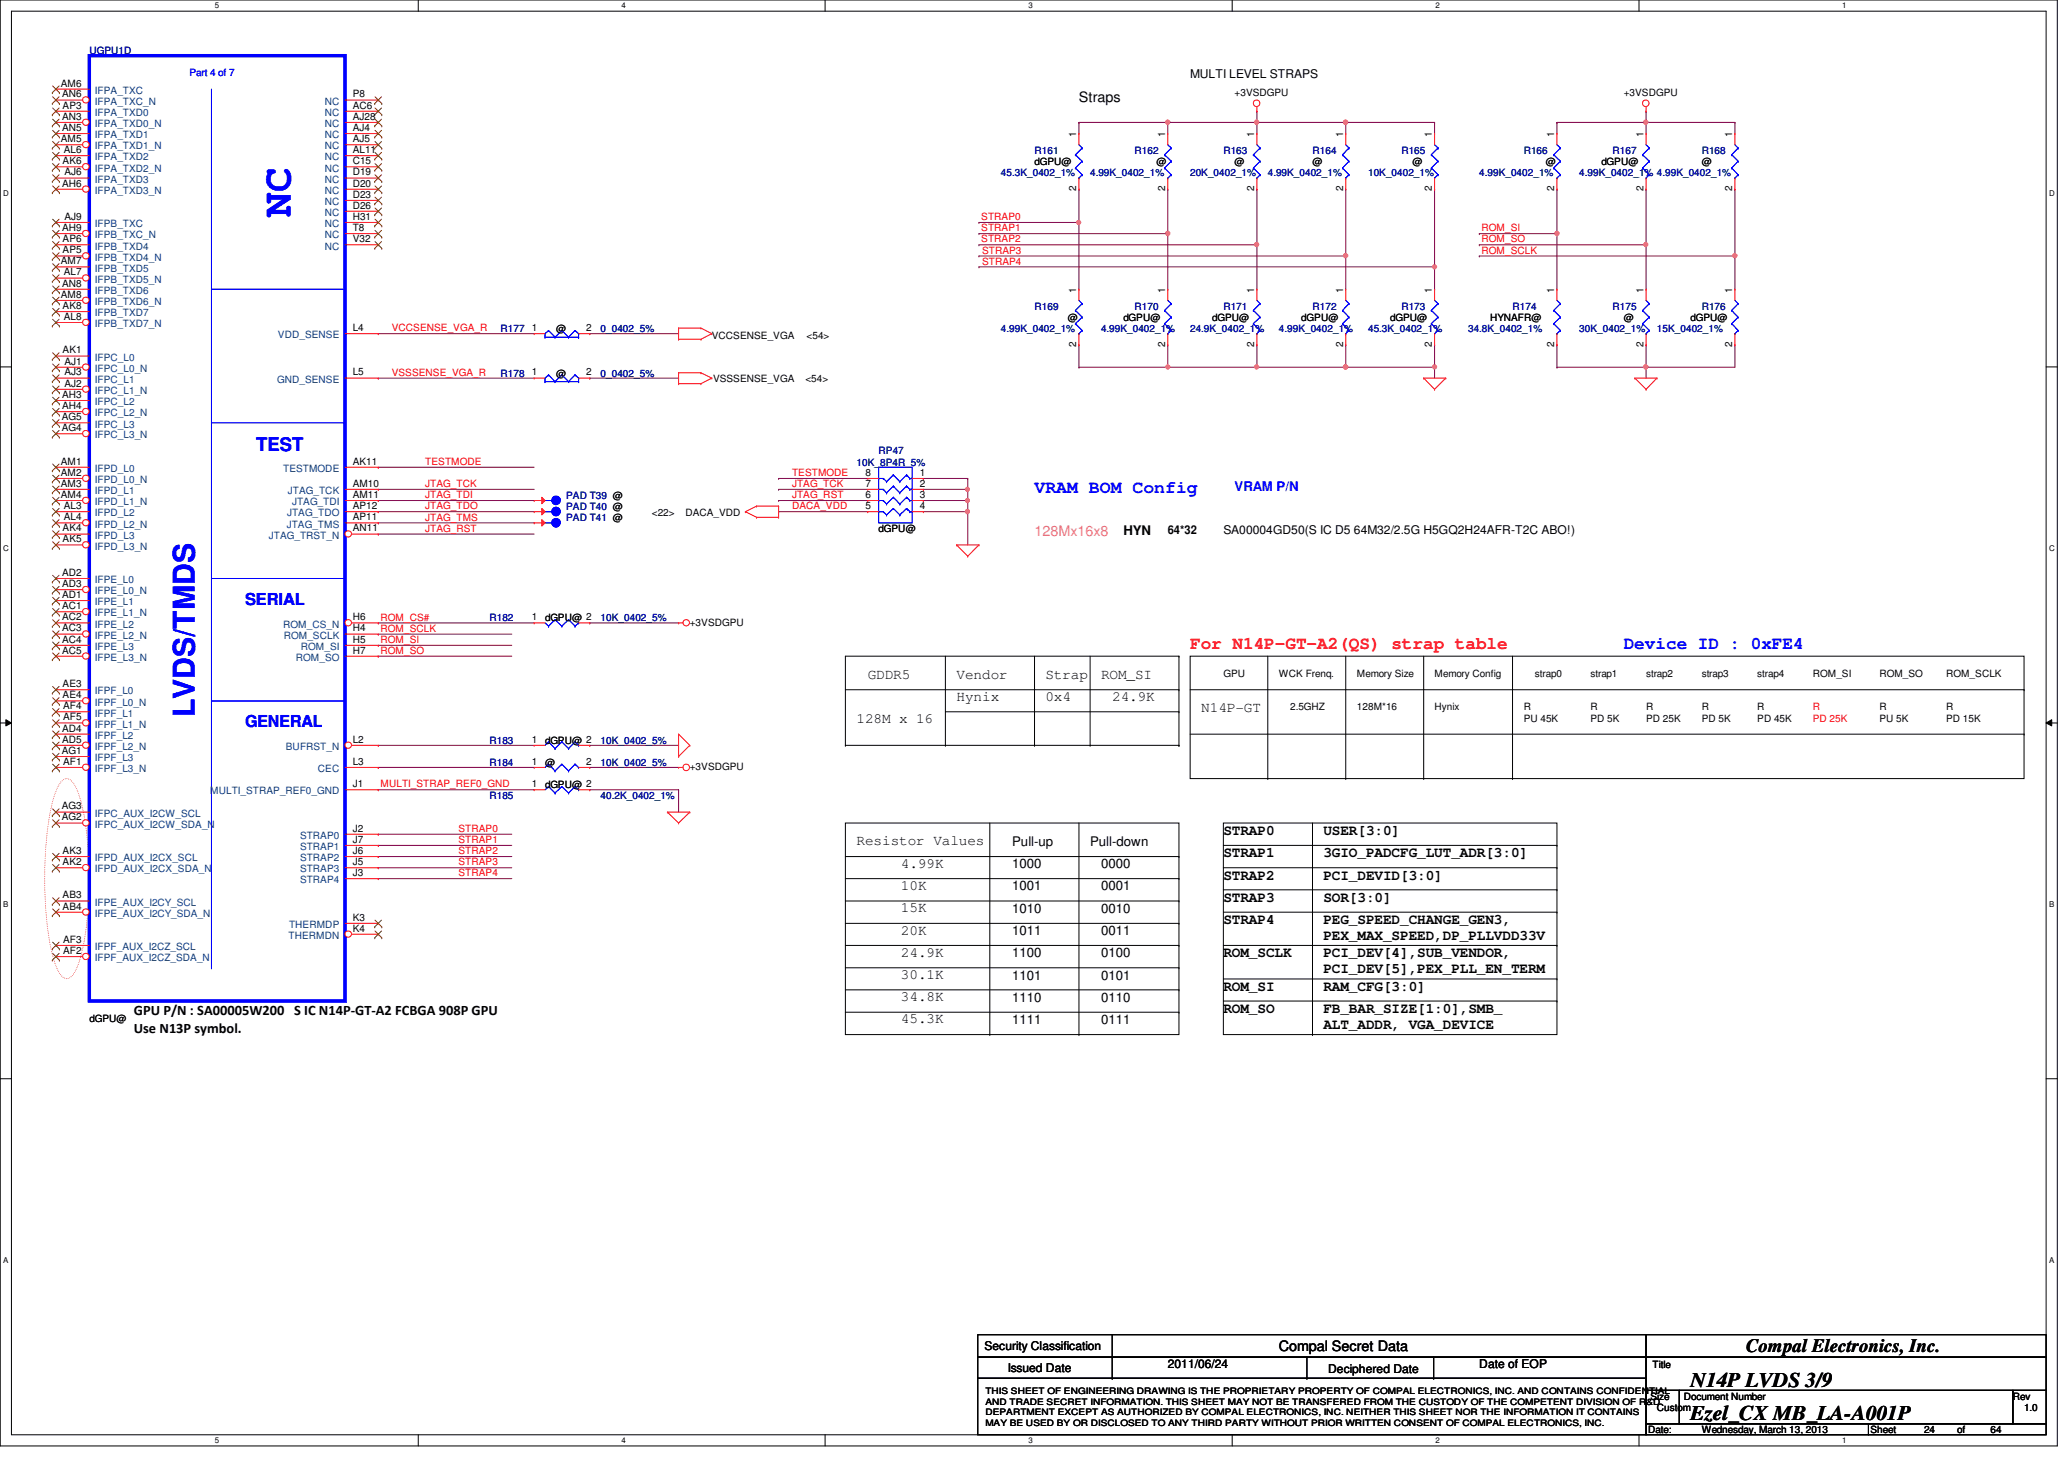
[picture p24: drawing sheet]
<svg xmlns="http://www.w3.org/2000/svg" width="297mm" height="210mm" viewBox="0 0 297 210" stroke-linecap="round" stroke-linejoin="round" font-family="sans-serif">
<defs><g id="words">
<text font-size="5.9" fill="#00f" x="41.9" y="31.2" transform="rotate(-90 41.9 31.2)">NC</text>
<text font-size="4.3" fill="#00f" x="28" y="103.2" transform="rotate(-90 28 103.2)">LVDS/TMDS</text>
<g font-size="3">
<text x="243.3" y="199.6">N14P LVDS 3/9</text>
<text x="243.3" y="204.3">Ezel_CX MB_LA-A001P</text>
</g>
<text font-size="2.7" fill="#00f" x="36.9" y="64.9">TEST</text>
<text font-size="2.7" x="251.3" y="194.5">Compal Electronics, Inc.</text>
<g font-size="2.5" fill="#00f">
<text x="148.9" y="70.9">VRAM BOM Config</text>
<text x="233.7" y="93.3">Device ID : 0xFE4</text>
</g>
<text font-size="2.5" fill="#f00" x="171.3" y="93.3">For N14P-GT-A2(QS) strap table</text>
<g font-size="2.4" fill="#00f">
<text x="35.3" y="87">SERIAL</text>
<text x="35.3" y="104.6">GENERAL</text>
</g>
<g font-size="2.1">
<text x="155.3" y="14.7">Straps</text>
<text x="124.9" y="97.6">GDDR5</text>
<text x="137.7" y="100.8">Hynix</text>
<text x="137.7" y="97.6">Vendor</text>
<text x="150.4" y="97.6">Strap</text>
<text x="150.4" y="100.8">0x4</text>
<text x="158.5" y="97.6">ROM_SI</text>
<text x="160.1" y="100.8">24.9K</text>
<text x="123.3" y="104">128M x 16</text>
<text x="172.9" y="102.4">N14P-GT</text>
<text x="123.3" y="121.6">Resistor Values</text>
<text x="129.7" y="124.8">4.99K</text>
<text x="176.1" y="120.1">STRAP0</text>
<text x="176.1" y="123.3">STRAP1</text>
<text x="190.5" y="123.3">3GIO_PADCFG_LUT_ADR[3:0]</text>
<text x="190.5" y="120.1">USER[3:0]</text>
<text x="129.7" y="128">10K</text>
<text x="129.7" y="131.2">15K</text>
<text x="176.1" y="129.7">STRAP3</text>
<text x="176.1" y="126.5">STRAP2</text>
<text x="190.5" y="129.7">SOR[3:0]</text>
<text x="190.5" y="126.5">PCI_DEVID[3:0]</text>
<text x="129.7" y="134.5">20K</text>
<text x="129.7" y="137.6">24.9K</text>
<text x="176.1" y="137.7">ROM_SCLK</text>
<text x="176.1" y="132.9">STRAP4</text>
<text x="190.5" y="137.7">PCI_DEV[4],SUB_VENDOR,</text>
<text x="190.5" y="132.9">PEG_SPEED_CHANGE_GEN3,</text>
<text x="190.5" y="135.3">PEX_MAX_SPEED,DP_PLLVDD33V</text>
<text x="129.7" y="140.8">30.1K</text>
<text x="176.1" y="142.5">ROM_SI</text>
<text x="190.5" y="142.5">RAM_CFG[3:0]</text>
<text x="190.5" y="140">PCI_DEV[5],PEX_PLL_EN_TERM</text>
<text x="19.3" y="146">GPU P/N : SA00005W200 S IC N14P-GT-A2 FCBGA 908P GPU</text>
<text x="19.3" y="148.5">Use N13P symbol.</text>
<text x="129.7" y="144">34.8K</text>
<text x="129.7" y="147.2">45.3K</text>
<text x="176.1" y="145.7">ROM_SO</text>
<text x="190.5" y="148">ALT_ADDR, VGA_DEVICE</text>
<text x="190.5" y="145.7">FB_BAR_SIZE[1:0],SMB_</text>
<text x="184.1" y="194.4">Compal Secret Data</text>
</g>
<text font-size="2.1" fill="#f0f" x="148.9" y="77.1">128Mx16x8</text>
<text font-size="1.9" fill="#00f" x="177.7" y="70.6">VRAM P/N</text>
<g font-size="1.9">
<text x="161.7" y="77">HYN</text>
<text x="145.7" y="121.7">Pull-up</text>
<text x="145.7" y="124.9">1000</text>
<text x="156.9" y="121.7">Pull-down</text>
<text x="158.5" y="124.9">0000</text>
<text x="145.7" y="128.1">1001</text>
<text x="145.7" y="131.3">1010</text>
<text x="158.5" y="128.1">0001</text>
<text x="158.5" y="131.3">0010</text>
<text x="145.7" y="134.5">1011</text>
<text x="145.7" y="137.7">1100</text>
<text x="158.5" y="134.5">0011</text>
<text x="158.5" y="137.7">0100</text>
<text x="145.7" y="140.9">1101</text>
<text x="158.5" y="140.9">0101</text>
<text x="145.7" y="144.1">1110</text>
<text x="145.7" y="147.3">1111</text>
<text x="158.5" y="144.1">0110</text>
<text x="158.5" y="147.3">0111</text>
</g>
<g font-size="1.7">
<text x="171.3" y="11.2">MULTI LEVEL STRAPS</text>
<text x="168.1" y="76.8">64*32</text>
<text x="176.1" y="76.8">SA00004GD50(S IC D5 64M32/2.5G H5GQ2H24AFR-T2C ABO!)</text>
<text x="141.7" y="194.3">Security Classification</text>
<text x="145" y="197.3">Issued Date</text>
<text x="168.1" y="196.8">2011/06/24</text>
<text x="191.1" y="197.5">Deciphered Date</text>
<text x="212.9" y="196.8">Date of EOP</text>
</g>
<g font-size="1.4" fill="#000080">
<text x="12.9" y="7.7">UGPU1D</text>
<text x="148.9" y="22.2">R161</text>
<text x="163.3" y="22.2">R162</text>
<text x="176.1" y="22.2">R163</text>
<text x="188.9" y="22.2">R164</text>
<text x="201.7" y="22.2">R165</text>
<text x="219.3" y="22.2">R166</text>
<text x="232.1" y="22.2">R167</text>
<text x="244.9" y="22.2">R168</text>
<text x="144.1" y="25.4">45.3K_0402_1%</text>
<text x="156.9" y="25.4">4.99K_0402_1%</text>
<text x="171.3" y="25.4">20K_0402_1%</text>
<text x="182.5" y="25.4">4.99K_0402_1%</text>
<text x="196.9" y="25.4">10K_0402_1%</text>
<text x="212.9" y="25.4">4.99K_0402_1%</text>
<text x="227.3" y="25.4">4.99K_0402_1% 4.99K_0402_1%</text>
<text x="72" y="47.8">R177</text>
<text x="86.4" y="47.8">0_0402_5%</text>
<text x="144.1" y="47.8">4.99K_0402_1%</text>
<text x="148.9" y="44.6">R169</text>
<text x="158.5" y="47.8">4.99K_0402_1%</text>
<text x="163.3" y="44.6">R170</text>
<text x="171.3" y="47.8">24.9K_0402_1%</text>
<text x="176.1" y="44.6">R171</text>
<text x="184.1" y="47.8">4.99K_0402_1%</text>
<text x="188.9" y="44.6">R172</text>
<text x="196.9" y="47.8">45.3K_0402_1%</text>
<text x="201.7" y="44.6">R173</text>
<text x="211.3" y="47.8">34.8K_0402_1%</text>
<text x="217.7" y="44.6">R174</text>
<text x="227.3" y="47.8">30K_0402_1%</text>
<text x="232.1" y="44.6">R175</text>
<text x="238.5" y="47.8">15K_0402_1%</text>
<text x="244.9" y="44.6">R176</text>
<text x="72" y="54.2">R178</text>
<text x="86.4" y="54.2">0_0402_5%</text>
<text x="126.4" y="65.4">RP47</text>
<text x="81.5" y="71.8">PAD T39 @</text>
<text x="123.3" y="67">10K_8P4R_5%</text>
<text x="81.5" y="75">PAD T41 @</text>
<text x="81.5" y="73.4">PAD T40 @</text>
<text x="70.4" y="89.4">R182</text>
<text x="86.4" y="89.4">10K_0402_5%</text>
<text x="70.4" y="107">R183</text>
<text x="86.4" y="107">10K_0402_5%</text>
<text x="70.4" y="110.2">R184</text>
<text x="86.4" y="110.2">10K_0402_5%</text>
<text x="70.4" y="115">R185</text>
<text x="86.4" y="115">40.2K_0402_1%</text>
</g>
<text font-size="1.4" fill="#00f" x="27.3" y="11">Part 4 of 7</text>
<g font-size="1.4">
<text x="8.8" y="12.4">AM6</text>
<text x="8.9" y="14">AN6</text>
<text x="8.9" y="17.2">AN3</text>
<text x="9" y="15.6">AP3</text>
<text x="50.8" y="14">P8</text>
<text x="50.8" y="15.6">AC6</text>
<text x="50.8" y="17.2">AJ28</text>
<text x="177.7" y="13.8">+3VSDGPU</text>
<text x="233.7" y="13.8">+3VSDGPU</text>
<text x="8.8" y="20.4">AM5</text>
<text x="8.9" y="18.8">AN5</text>
<text x="9" y="23.6">AK6</text>
<text x="9.2" y="22">AL6</text>
<text x="50.8" y="18.8">AJ4</text>
<text x="50.8" y="20.4">AJ5</text>
<text x="50.8" y="22">AL11</text>
<text x="50.8" y="23.6">C15</text>
<text x="148.9" y="23.7">dGPU@</text>
<text x="154.9" y="19.7" transform="rotate(-90 154.9 19.7)">1</text>
<text x="166.5" y="23.7">@</text>
<text x="167.7" y="19.7" transform="rotate(-90 167.7 19.7)">1</text>
<text x="177.7" y="23.7">@</text>
<text x="180.5" y="19.7" transform="rotate(-90 180.5 19.7)">1</text>
<text x="188.9" y="23.7">@</text>
<text x="193.3" y="19.7" transform="rotate(-90 193.3 19.7)">1</text>
<text x="203.3" y="23.7">@</text>
<text x="206.1" y="19.7" transform="rotate(-90 206.1 19.7)">1</text>
<text x="222.5" y="23.7">@</text>
<text x="223.7" y="19.7" transform="rotate(-90 223.7 19.7)">1</text>
<text x="230.5" y="23.7">dGPU@</text>
<text x="236.5" y="19.7" transform="rotate(-90 236.5 19.7)">1</text>
<text x="244.9" y="23.7">@</text>
<text x="249.3" y="19.7" transform="rotate(-90 249.3 19.7)">1</text>
<text x="8.9" y="26.8">AH6</text>
<text x="9.3" y="25.2">AJ6</text>
<text x="50.8" y="25.2">D19</text>
<text x="50.8" y="26.8">D20</text>
<text x="50.8" y="28.4">D23</text>
<text x="154.9" y="27.5" transform="rotate(-90 154.9 27.5)">2</text>
<text x="167.7" y="27.5" transform="rotate(-90 167.7 27.5)">2</text>
<text x="180.5" y="27.5" transform="rotate(-90 180.5 27.5)">2</text>
<text x="193.3" y="27.5" transform="rotate(-90 193.3 27.5)">2</text>
<text x="206.1" y="27.5" transform="rotate(-90 206.1 27.5)">2</text>
<text x="223.7" y="27.5" transform="rotate(-90 223.7 27.5)">2</text>
<text x="236.5" y="27.5" transform="rotate(-90 236.5 27.5)">2</text>
<text x="249.3" y="27.5" transform="rotate(-90 249.3 27.5)">2</text>
<text x="8.9" y="33.2">AH9</text>
<text x="9" y="34.8">AP6</text>
<text x="9.3" y="31.6">AJ9</text>
<text x="50.8" y="30">D26</text>
<text x="50.8" y="31.6">H31</text>
<text x="50.8" y="33.2">T8</text>
<text x="50.8" y="34.8">V32</text>
<text x="8.8" y="38">AM7</text>
<text x="8.9" y="41.2">AN8</text>
<text x="9" y="36.4">AP5</text>
<text x="9.2" y="39.6">AL7</text>
<text x="8.8" y="42.8">AM8</text>
<text x="9" y="44.4">AK8</text>
<text x="9.2" y="46">AL8</text>
<text x="50.8" y="47.6">L4</text>
<text x="76.5" y="47.6">1</text>
<text x="80" y="47.8">@</text>
<text x="84.4" y="47.6">2</text>
<text x="153.7" y="46.2">@</text>
<text x="154.9" y="42.1" transform="rotate(-90 154.9 42.1)">1</text>
<text x="161.7" y="46.2">dGPU@</text>
<text x="167.7" y="42.1" transform="rotate(-90 167.7 42.1)">1</text>
<text x="174.5" y="46.2">dGPU@</text>
<text x="180.5" y="42.1" transform="rotate(-90 180.5 42.1)">1</text>
<text x="187.3" y="46.2">dGPU@</text>
<text x="193.3" y="42.1" transform="rotate(-90 193.3 42.1)">1</text>
<text x="200.1" y="46.2">dGPU@</text>
<text x="206.1" y="42.1" transform="rotate(-90 206.1 42.1)">1</text>
<text x="214.5" y="46.2">HYNAFR@</text>
<text x="223.7" y="42.1" transform="rotate(-90 223.7 42.1)">1</text>
<text x="233.7" y="46.2">@</text>
<text x="236.5" y="42.1" transform="rotate(-90 236.5 42.1)">1</text>
<text x="243.3" y="46.2">dGPU@</text>
<text x="249.3" y="42.1" transform="rotate(-90 249.3 42.1)">1</text>
<text x="9" y="50.8">AK1</text>
<text x="9.3" y="52.5">AJ1</text>
<text x="102.4" y="48.7">VCCSENSE_VGA</text>
<text x="116.1" y="48.7">&lt;54&gt;</text>
<text x="154.9" y="49.9" transform="rotate(-90 154.9 49.9)">2</text>
<text x="167.7" y="49.9" transform="rotate(-90 167.7 49.9)">2</text>
<text x="180.5" y="49.9" transform="rotate(-90 180.5 49.9)">2</text>
<text x="193.3" y="49.9" transform="rotate(-90 193.3 49.9)">2</text>
<text x="206.1" y="49.9" transform="rotate(-90 206.1 49.9)">2</text>
<text x="223.7" y="49.9" transform="rotate(-90 223.7 49.9)">2</text>
<text x="236.5" y="49.9" transform="rotate(-90 236.5 49.9)">2</text>
<text x="249.3" y="49.9" transform="rotate(-90 249.3 49.9)">2</text>
<text x="8.9" y="57.2">AH3</text>
<text x="8.9" y="58.8">AH4</text>
<text x="9.3" y="54">AJ3</text>
<text x="9.3" y="55.6">AJ2</text>
<text x="50.8" y="54">L5</text>
<text x="76.5" y="54">1</text>
<text x="80" y="54.2">@</text>
<text x="84.4" y="54">2</text>
<text x="102.6" y="55">VSSSENSE_VGA</text>
<text x="115.9" y="55">&lt;54&gt;</text>
<text x="8.9" y="60.5">AG5</text>
<text x="8.9" y="62">AG4</text>
<text x="8.8" y="66.8">AM1</text>
<text x="8.8" y="68.5">AM2</text>
<text x="8.8" y="70">AM3</text>
<text x="8.8" y="71.6">AM4</text>
<text x="50.8" y="66.8">AK11</text>
<text x="50.8" y="70">AM10</text>
<text x="50.8" y="71.6">AM11</text>
<text x="124.5" y="68.5">8</text>
<text x="124.5" y="70">7</text>
<text x="124.5" y="71.6">6</text>
<text x="132.4" y="68.5">1</text>
<text x="132.4" y="70">2</text>
<text x="132.4" y="71.6">3</text>
<text x="9" y="76.5">AK4</text>
<text x="9.2" y="74.8">AL4</text>
<text x="9.2" y="73.2">AL3</text>
<text x="50.8" y="73.2">AP12</text>
<text x="50.8" y="74.8">AP11</text>
<text x="50.8" y="76.5">AN11</text>
<text x="93.8" y="74.2">&lt;22&gt;</text>
<text x="98.6" y="74.2">DACA_VDD</text>
<text x="124.5" y="73.2">5</text>
<text x="126.4" y="76.6">dGPU@</text>
<text x="132.4" y="73.2">4</text>
<text x="8.9" y="82.8">AD2</text>
<text x="9" y="78">AK5</text>
<text x="8.9" y="84.5">AD3</text>
<text x="8.9" y="86">AD1</text>
<text x="8.9" y="87.6">AC1</text>
<text x="8.9" y="89.2">AC2</text>
<text x="50.8" y="89.2">H6</text>
<text x="76.5" y="89.2">1</text>
<text x="78.4" y="89.4">dGPU@ 2</text>
<text x="8.9" y="90.8">AC3</text>
<text x="8.9" y="92.5">AC4</text>
<text x="8.9" y="94">AC5</text>
<text x="50.8" y="92.5">H5</text>
<text x="50.8" y="94">H7</text>
<text x="50.8" y="90.8">H4</text>
<text x="99.3" y="90">+3VSDGPU</text>
<text x="9" y="98.8">AE3</text>
<text x="9" y="100.5">AE4</text>
<text x="176.1" y="97.4">GPU</text>
<text x="184.1" y="97.4">WCK Frenq.</text>
<text x="195.3" y="97.4">Memory Size</text>
<text x="206.5" y="97.4">Memory Config</text>
<text x="220.9" y="97.4">strap0</text>
<text x="228.9" y="97.4">strap1</text>
<text x="236.9" y="97.4">strap2</text>
<text x="244.9" y="97.4">strap3</text>
<text x="252.9" y="97.4">strap4</text>
<text x="260.9" y="97.4">ROM_SI</text>
<text x="270.5" y="97.4">ROM_SO</text>
<text x="280.1" y="97.4">ROM_SCLK</text>
<text x="8.9" y="105.2">AD4</text>
<text x="8.9" y="106.8">AD5</text>
<text x="9.1" y="102">AF4</text>
<text x="9.1" y="103.6">AF5</text>
<text x="50.8" y="106.8">L2</text>
<text x="76.5" y="106.8">1</text>
<text x="78.4" y="107">dGPU@ 2</text>
<text x="185.7" y="102.2">2.5GHZ</text>
<text x="195.3" y="102.2">128M*16</text>
<text x="206.5" y="102.2">Hynix</text>
<text x="219.3" y="102.2">R</text>
<text x="219.3" y="103.9">PU 45K</text>
<text x="228.9" y="102.2">R</text>
<text x="228.9" y="103.9">PD 5K</text>
<text x="236.9" y="102.2">R</text>
<text x="236.9" y="103.9">PD 25K</text>
<text x="244.9" y="102.2">R</text>
<text x="244.9" y="103.9">PD 5K</text>
<text x="252.9" y="102.2">R</text>
<text x="252.9" y="103.9">PD 45K</text>
<text x="270.5" y="102.2">R</text>
<text x="270.5" y="103.9">PU 5K</text>
<text x="280.1" y="102.2">R</text>
<text x="280.1" y="103.9">PD 15K</text>
<text x="8.9" y="108.5">AG1</text>
<text x="9.1" y="110">AF1</text>
<text x="50.8" y="110">L3</text>
<text x="50.8" y="113.2">J1</text>
<text x="76.5" y="113.2">1</text>
<text x="76.5" y="110">1</text>
<text x="78.4" y="113.4">dGPU@ 2</text>
<text x="78.4" y="110.2">@</text>
<text x="84.4" y="110">2</text>
<text x="99.3" y="110.8">+3VSDGPU</text>
<text x="8.9" y="116.5">AG3</text>
<text x="8.9" y="118">AG2</text>
<text x="50.8" y="119.6">J2</text>
<text x="9" y="122.9">AK3</text>
<text x="9" y="124.5">AK2</text>
<text x="50.8" y="121.2">J7</text>
<text x="50.8" y="122.9">J6</text>
<text x="50.8" y="124.5">J5</text>
<text x="9" y="129.2">AB3</text>
<text x="9" y="130.9">AB4</text>
<text x="50.8" y="126">J3</text>
<text x="9.1" y="135.6">AF3</text>
<text x="9.1" y="137.2">AF2</text>
<text x="50.8" y="132.5">K3</text>
<text x="50.8" y="134">K4</text>
<text x="12.9" y="147">dGPU@</text>
<text x="237.8" y="196.8">Title</text>
<text x="237.5" y="201.4">Size</text>
<text x="238.5" y="203">Custom</text>
<text x="242.3" y="201.4">Document Number</text>
<text x="289.7" y="201.4">Rev</text>
<text x="291.3" y="203">1.0</text>
<text x="237.2" y="206.2">Date:</text>
<text x="244.9" y="206.2">Wednesday, March 13, 2013</text>
<text x="269.2" y="206.2">Sheet</text>
<text x="276.9" y="206.2">24</text>
<text x="281.7" y="206.2">of</text>
<text x="286.5" y="206.2">64</text>
</g>
<g font-size="1.4" fill="#004080">
<text x="13.7" y="15.1">IFPA_TXC_N</text>
<text x="13.7" y="13.5">IFPA_TXC</text>
<text x="13.7" y="16.7">IFPA_TXD0</text>
<text x="46.7" y="15.1">NC</text>
<text x="46.7" y="16.7">NC</text>
<text x="13.7" y="18.3">IFPA_TXD0_N</text>
<text x="13.7" y="19.9">IFPA_TXD1</text>
<text x="13.7" y="21.5">IFPA_TXD1_N</text>
<text x="13.7" y="23.1">IFPA_TXD2</text>
<text x="46.7" y="18.3">NC</text>
<text x="46.7" y="19.9">NC</text>
<text x="46.7" y="21.5">NC</text>
<text x="46.7" y="23.1">NC</text>
<text x="13.7" y="24.7">IFPA_TXD2_N</text>
<text x="13.7" y="26.3">IFPA_TXD3</text>
<text x="13.7" y="27.9">IFPA_TXD3_N</text>
<text x="46.7" y="24.7">NC</text>
<text x="46.7" y="26.3">NC</text>
<text x="46.7" y="27.9">NC</text>
<text x="46.7" y="29.5">NC</text>
<text x="13.7" y="32.7">IFPB_TXC</text>
<text x="13.7" y="34.3">IFPB_TXC_N</text>
<text x="13.7" y="35.9">IFPB_TXD4</text>
<text x="46.7" y="31.1">NC</text>
<text x="46.7" y="32.7">NC</text>
<text x="46.7" y="34.3">NC</text>
<text x="46.7" y="35.9">NC</text>
<text x="13.7" y="37.5">IFPB_TXD4_N</text>
<text x="13.7" y="39.1">IFPB_TXD5</text>
<text x="13.7" y="40.7">IFPB_TXD5_N</text>
<text x="13.7" y="42.3">IFPB_TXD6</text>
<text x="13.7" y="43.9">IFPB_TXD6_N</text>
<text x="13.7" y="45.5">IFPB_TXD7</text>
<text x="13.7" y="47.1">IFPB_TXD7_N</text>
<text x="13.7" y="51.9">IFPC_L0</text>
<text x="13.7" y="53.5">IFPC_L0_N</text>
<text x="40" y="48.7">VDD_SENSE</text>
<text x="13.7" y="55.1">IFPC_L1</text>
<text x="13.7" y="56.7">IFPC_L1_N</text>
<text x="13.7" y="58.3">IFPC_L2</text>
<text x="13.7" y="59.9">IFPC_L2_N</text>
<text x="39.9" y="55.1">GND_SENSE</text>
<text x="13.7" y="61.5">IFPC_L3</text>
<text x="13.7" y="63.1">IFPC_L3_N</text>
<text x="13.7" y="67.9">IFPD_L0</text>
<text x="13.7" y="69.5">IFPD_L0_N</text>
<text x="13.7" y="71.1">IFPD_L1</text>
<text x="40.8" y="67.9">TESTMODE</text>
<text x="41.4" y="71.1">JTAG_TCK</text>
<text x="13.7" y="72.7">IFPD_L1_N</text>
<text x="13.7" y="75.9">IFPD_L2_N</text>
<text x="13.7" y="74.3">IFPD_L2</text>
<text x="13.7" y="77.5">IFPD_L3</text>
<text x="38.7" y="77.5">JTAG_TRST_N</text>
<text x="41.3" y="75.9">JTAG_TMS</text>
<text x="41.3" y="74.3">JTAG_TDO</text>
<text x="42" y="72.7">JTAG_TDI</text>
<text x="13.7" y="79.1">IFPD_L3_N</text>
<text x="13.7" y="83.9">IFPE_L0</text>
<text x="13.7" y="85.5">IFPE_L0_N</text>
<text x="13.7" y="87.1">IFPE_L1</text>
<text x="13.7" y="88.7">IFPE_L1_N</text>
<text x="13.7" y="90.3">IFPE_L2</text>
<text x="13.7" y="91.9">IFPE_L2_N</text>
<text x="13.7" y="93.5">IFPE_L3</text>
<text x="13.7" y="95.1">IFPE_L3_N</text>
<text x="40.8" y="90.3">ROM_CS_N</text>
<text x="40.8" y="91.9">ROM_SCLK</text>
<text x="42.6" y="95.1">ROM_SO</text>
<text x="43.3" y="93.5">ROM_SI</text>
<text x="13.7" y="99.9">IFPF_L0</text>
<text x="13.7" y="101.5">IFPF_L0_N</text>
<text x="13.7" y="103.1">IFPF_L1</text>
<text x="13.7" y="104.7">IFPF_L1_N</text>
<text x="13.7" y="106.3">IFPF_L2</text>
<text x="13.7" y="107.9">IFPF_L2_N</text>
<text x="41.1" y="107.9">BUFRST_N</text>
<text x="13.7" y="109.5">IFPF_L3</text>
<text x="13.7" y="111.1">IFPF_L3_N</text>
<text x="45.8" y="111.1">CEC</text>
<text x="13.7" y="117.5">IFPC_AUX_I2CW_SCL</text>
<text x="13.7" y="119.1">IFPC_AUX_I2CW_SDA_N</text>
<text x="30.3" y="114.3">MULTI_STRAP_REF0_GND</text>
<text x="13.7" y="123.9">IFPD_AUX_I2CX_SCL</text>
<text x="13.7" y="125.5">IFPD_AUX_I2CX_SDA_N</text>
<text x="43.2" y="120.7">STRAP0</text>
<text x="43.2" y="122.3">STRAP1</text>
<text x="43.2" y="123.9">STRAP2</text>
<text x="43.2" y="125.5">STRAP3</text>
<text x="13.7" y="130.3">IFPE_AUX_I2CY_SCL</text>
<text x="13.7" y="131.9">IFPE_AUX_I2CY_SDA_N</text>
<text x="43.2" y="127.1">STRAP4</text>
<text x="13.7" y="136.7">IFPF_AUX_I2CZ_SCL</text>
<text x="41.5" y="135.1">THERMDN</text>
<text x="41.6" y="133.5">THERMDP</text>
<text x="13.7" y="138.3">IFPF_AUX_I2CZ_SDA_N</text>
</g>
<g font-size="1.4" fill="#f00">
<text x="141.2" y="31.7">STRAP0</text>
<text x="141.2" y="33.3">STRAP1</text>
<text x="141.2" y="34.9">STRAP2</text>
<text x="213.2" y="33.3">ROM_SI</text>
<text x="213.2" y="34.9">ROM_SO</text>
<text x="141.3" y="36.5">STRAP3</text>
<text x="141.3" y="38.1">STRAP4</text>
<text x="213.2" y="36.5">ROM_SCLK</text>
<text x="56.4" y="47.7">VCCSENSE_VGA_R</text>
<text x="56.4" y="54.1">VSSSENSE_VGA_R</text>
<text x="61.2" y="70.1">JTAG_TCK</text>
<text x="61.2" y="66.9">TESTMODE</text>
<text x="61.2" y="71.7">JTAG_TDI</text>
<text x="114" y="68.5">TESTMODE</text>
<text x="114" y="71.7">JTAG_RST</text>
<text x="114" y="70.1">JTAG_TCK</text>
<text x="61.2" y="76.5">JTAG_RST</text>
<text x="61.2" y="73.3">JTAG_TDO</text>
<text x="61.2" y="74.9">JTAG_TMS</text>
<text x="114" y="73.3">DACA_VDD</text>
<text x="54.8" y="89.3">ROM_CS#</text>
<text x="54.8" y="90.9">ROM_SCLK</text>
<text x="54.8" y="94.1">ROM_SO</text>
<text x="54.8" y="92.5">ROM_SI</text>
<text x="260.9" y="102.2">R</text>
<text x="260.9" y="103.9">PD 25K</text>
<text x="54.8" y="113.3">MULTI_STRAP_REF0_GND</text>
<text x="66" y="119.7">STRAP0</text>
<text x="66" y="121.3">STRAP1</text>
<text x="66" y="122.9">STRAP2</text>
<text x="66" y="124.5">STRAP3</text>
<text x="66" y="126.1">STRAP4</text>
</g>
<g font-size="1.3">
<text x="141.8" y="200.6">THIS SHEET OF ENGINEERING DRAWING IS THE PROPRIETARY PROPERTY OF COMPAL ELECTRONICS, INC. AND CONTAINS CONFIDENTIAL</text>
<text x="141.8" y="202.1">AND TRADE SECRET INFORMATION. THIS SHEET MAY NOT BE TRANSFERED FROM THE CUSTODY OF THE COMPETENT DIVISION OF R&amp;D</text>
<text x="141.8" y="203.6">DEPARTMENT EXCEPT AS AUTHORIZED BY COMPAL ELECTRONICS, INC. NEITHER THIS SHEET NOR THE INFORMATION IT CONTAINS</text>
<text x="141.8" y="205.1">MAY BE USED BY OR DISCLOSED TO ANY THIRD PARTY WITHOUT PRIOR WRITTEN CONSENT OF COMPAL ELECTRONICS, INC.</text>
</g>
<g font-size="1.1">
<text x="30.9" y="1.1">5</text>
<text x="89.4" y="1.1">4</text>
<text x="148" y="1.1">3</text>
<text x="206.6" y="1.1">2</text>
<text x="265.1" y="1.1">1</text>
<text x=".5" y="28.2">D</text>
<text x="294.9" y="28.2">D</text>
<text x=".5" y="79.3">C</text>
<text x="294.9" y="79.3">C</text>
<text x=".5" y="130.6">B</text>
<text x="294.9" y="130.6">B</text>
<text x=".5" y="181.7">A</text>
<text x="294.9" y="181.7">A</text>
<text x="30.9" y="207.6">5</text>
<text x="89.4" y="207.6">4</text>
<text x="148" y="207.6">3</text>
<text x="206.6" y="207.6">2</text>
<text x="265.1" y="207.6">1</text>
</g>
</g></defs>
<path d="M0 0h296.1v208h-296.1zM1.6 1.6h292.9v204.8h-292.9z" fill="none" stroke="#000" stroke-width=".14"/>
<g fill="#fff">
<path d="M30.9 .2h.6v1.2h-.6z"/>
<path d="M30.9 206.6h.6v1.2h-.6z"/>
</g>
<path d="M60.2 0v1.6M60.2 206.4v1.6" fill="none" stroke="#000" stroke-width=".14"/>
<g fill="#fff">
<path d="M89.4 .2h.6v1.2h-.6z"/>
<path d="M89.4 206.6h.6v1.2h-.6z"/>
</g>
<path d="M118.7 0v1.6M118.7 206.4v1.6" fill="none" stroke="#000" stroke-width=".14"/>
<g fill="#fff">
<path d="M148 .2h.6v1.2h-.6z"/>
<path d="M148 206.6h.6v1.2h-.6z"/>
</g>
<path d="M177.3 0v1.6M177.3 206.4v1.6" fill="none" stroke="#000" stroke-width=".14"/>
<g fill="#fff">
<path d="M206.6 .2h.6v1.2h-.6z"/>
<path d="M206.6 206.6h.6v1.2h-.6z"/>
</g>
<path d="M235.9 0v1.6M235.9 206.4v1.6" fill="none" stroke="#000" stroke-width=".14"/>
<g fill="#fff">
<path d="M265.1 .2h.6v1.2h-.6z"/>
<path d="M265.1 206.6h.6v1.2h-.6z"/>
<path d="M.5 27.2h.7v1.2h-.7z"/>
<path d="M294.9 27.2h.8v1.2h-.8z"/>
<path d="M.5 78.4h.7v1.1h-.7z"/>
<path d="M294.9 78.4h.8v1.1h-.8z"/>
</g>
<path d="M0 52.8h1.6M294.5 52.8h1.6" fill="none" stroke="#000" stroke-width=".14"/>
<g fill="#fff">
<path d="M.5 129.6h.7v1.2h-.7z"/>
<path d="M294.9 129.6h.7v1.2h-.7z"/>
</g>
<path d="M0 104h1.6M.8 103.5l.8 .5-.8 .4zM294.5 104l.8-.5v.9zM294.5 104h1.6" fill="none" stroke="#000" stroke-width=".14"/>
<path d="M.8 103.5l.8 .5-.8 .4zM294.5 104l.8-.5v.9z" fill="#000"/>
<g fill="#fff">
<path d="M.5 180.8h.7v1.1h-.7z"/>
<path d="M294.9 180.8h.7v1.1h-.7z"/>
</g>
<g fill="none" stroke="#000" stroke-width=".14">
<path d="M121.7 99.2h48M136.1 94.4v12.8M148.9 94.4v12.8M156.9 94.4v12.8M169.7 99.2h.1M169.7 94.4h.1M169.7 94.4h-48v12.8M169.7 94.4v12.8M171.3 94.4h120v17.6h-120zM171.3 99.2h120M182.5 94.4v17.6M193.7 94.4v17.6"/>
<path d="M204.9 94.4v17.6M217.7 94.4v17.6M291.3 99.2h.1M121.7 118.4h48v30.4h-48zM121.7 107.2h.1M121.7 107.2h48M136.1 107.2h.1M136.1 102.4h33.6M142.4 118.4v30.4M148.9 107.2h.1M155.3 118.4v30.4M156.9 107.2h.1"/>
<path d="M169.7 107.2h.1M169.7 102.4h.1M171.3 105.6h120M176.1 118.4h48v30.4h-48zM182.5 112h.1M188.9 118.4v30.4M193.7 112h.1M204.9 112h.1M217.7 112h.1M291.3 105.6h.1M121.7 139.2h48M121.7 136h48"/>
<path d="M121.7 132.8h48M121.7 129.6h48M121.7 126.4h48M121.7 123.2h48M169.7 139.2h.1M169.7 136h.1M169.7 132.8h.1M169.7 129.6h.1M169.7 126.4h.1M169.7 123.2h.1M176.1 136h48M176.1 128h48"/>
<path d="M176.1 124.8h48M176.1 121.6h48M176.1 131.2h48M224.1 128h.1M224.1 124.8h.1M224.1 121.6h.1M224.1 131.2h.1M224.1 136h.1M0 155.2h1.6M121.7 145.6h48M121.7 142.4h48M142.4 148.8h.1"/>
<path d="M155.3 148.8h.1M169.7 145.6h.1M169.7 142.4h.1M176.1 140.8h48M176.1 144h48M188.9 148.8h.1M224.1 140.8h.1M224.1 144h.1M294.5 155.2h1.6"/>
</g>
<path d="M8.8 112.5a.93 .93 0 0 1 1.6 0 12.9 12.9 0 0 1 1.8 5.7 55.4 55.4 0 0 1-.5 19 8.2 8.2 0 0 1-1.3 3.2 .93 .93 0 0 1-1.6 0 13 13 0 0 1-1.8-5.8 56.6 56.6 0 0 1 .5-19 8.1 8.1 0 0 1 1.3-3.1z" fill="none" stroke="#ff8000" stroke-width=".14" stroke-dasharray="0 .3"/>
<path d="M212.9 36.8h.1M212.9 36.8h36.8" fill="none" stroke="#800040" stroke-width=".14"/>
<circle cx="249.7" cy="36.8" r=".31" fill="#f0f"/>
<circle cx="249.7" cy="36.8" r=".31" fill="none" stroke="#f0f" stroke-width=".14"/>
<path d="M212.9 33.6h.1M212.9 35.2h.1M212.9 33.6h11.2M212.9 35.2h24" fill="none" stroke="#800040" stroke-width=".14"/>
<circle cx="236.9" cy="35.2" r=".3" fill="#f0f"/>
<circle cx="236.9" cy="35.2" r=".3" fill="none" stroke="#f0f" stroke-width=".14"/>
<path d="M155.3 17.6h.1M155.3 17.6v1.6M155.3 17.6h12.8M168.1 17.6h.1M168.1 17.6v1.6M180.9 16h.1M180.9 16v1.6" fill="none" stroke="#800040" stroke-width=".14"/>
<circle cx="168" cy="17.6" r=".31" fill="#f0f"/>
<circle cx="168" cy="17.6" r=".31" fill="none" stroke="#f0f" stroke-width=".14"/>
<path d="M206.5 52.8h.1M206.5 52.8v1.6" fill="none" stroke="#800040" stroke-width=".14"/>
<circle cx="206.5" cy="52.8" r=".3" fill="#f0f"/>
<circle cx="206.5" cy="52.8" r=".3" fill="none" stroke="#f0f" stroke-width=".14"/>
<path d="M155.3 32h.1M155.3 32v9.6M168.1 33.6h.1M168.1 33.6v8M155.3 49.6h.1M155.3 49.6v3.2" fill="none" stroke="#800040" stroke-width=".14"/>
<circle cx="168" cy="33.6" r=".31" fill="#f0f"/>
<circle cx="168" cy="33.6" r=".31" fill="none" stroke="#f0f" stroke-width=".14"/>
<path d="M180.9 35.2h.1M180.9 35.2v6.4" fill="none" stroke="#800040" stroke-width=".14"/>
<circle cx="180.8" cy="35.2" r=".3" fill="#f0f"/>
<circle cx="180.8" cy="35.2" r=".3" fill="none" stroke="#f0f" stroke-width=".14"/>
<path d="M236.9 17.6h.1M236.9 17.6h12.8M155.3 52.8h.1M168.1 49.6h.1M168.1 49.6v3.2h-12.8M180.9 49.6h.1M180.9 49.6v3.2" fill="none" stroke="#800040" stroke-width=".14"/>
<circle cx="236.8" cy="17.6" r=".31" fill="#f0f"/>
<circle cx="236.8" cy="17.6" r=".31" fill="none" stroke="#f0f" stroke-width=".14"/>
<path d="M224.1 33.6h.1M224.1 33.6v8M236.9 27.2h.1M236.9 27.2v8M249.7 27.2h.1M249.7 27.2v9.6" fill="none" stroke="#800040" stroke-width=".14"/>
<circle cx="224.1" cy="33.6" r=".31" fill="#f0f"/>
<circle cx="224.1" cy="33.6" r=".31" fill="none" stroke="#f0f" stroke-width=".14"/>
<path d="M224.1 17.6h.1M224.1 17.6v1.6M236.9 17.6h.1M236.9 17.6v1.6M249.7 17.6h.1M249.7 17.6v1.6M224.1 49.6h.1M224.1 49.6v3.2M236.9 52.8h.1M236.9 52.8v1.6" fill="none" stroke="#800040" stroke-width=".14"/>
<circle cx="236.9" cy="52.8" r=".3" fill="#f0f"/>
<circle cx="236.9" cy="52.8" r=".3" fill="none" stroke="#f0f" stroke-width=".14"/>
<path d="M236.9 49.6h.1M236.9 49.6v3.2" fill="none" stroke="#800040" stroke-width=".14"/>
<circle cx="236.9" cy="52.8" r=".3" fill="#f0f"/>
<circle cx="236.9" cy="52.8" r=".3" fill="none" stroke="#f0f" stroke-width=".14"/>
<g fill="none" stroke="#800040" stroke-width=".14">
<path d="M180.9 17.6h.1M180.9 17.6h12.8M193.7 17.6h.1M193.7 17.6v1.6M206.5 17.6h.1M206.5 17.6v1.6M224.1 27.2h.1M224.1 27.2v6.4M236.9 35.2h.1M236.9 35.2v6.4M249.7 36.8h.1M249.7 36.8v4.8"/>
<path d="M54.4 76.8h.1M54.4 70.4h.1M54.4 76.8h22.5M54.4 70.4h22.5M54.4 91.2h.1M54.4 89.6h.1M54.4 94.4h.1M54.4 92.8h.1M54.4 91.2h19.3M54.4 89.6h22.5M54.4 94.4h19.3M54.4 92.8h19.3"/>
<path d="M84.9 89.6h.1M84.9 89.6h12.8"/>
</g>
<circle cx="193.6" cy="17.6" r=".32" fill="#f0f"/>
<circle cx="193.6" cy="17.6" r=".32" fill="none" stroke="#f0f" stroke-width=".14"/>
<circle cx="180.8" cy="17.6" r=".31" fill="#f0f"/>
<circle cx="180.8" cy="17.6" r=".31" fill="none" stroke="#f0f" stroke-width=".14"/>
<path d="M193.7 49.6h.1M193.7 49.6v3.2" fill="none" stroke="#800040" stroke-width=".14"/>
<circle cx="193.7" cy="52.8" r=".31" fill="#f0f"/>
<circle cx="193.7" cy="52.8" r=".31" fill="none" stroke="#f0f" stroke-width=".14"/>
<path d="M193.7 52.8h.1M193.7 52.8h12.8" fill="none" stroke="#800040" stroke-width=".14"/>
<circle cx="193.7" cy="52.8" r=".31" fill="#f0f"/>
<circle cx="193.7" cy="52.8" r=".31" fill="none" stroke="#f0f" stroke-width=".14"/>
<g fill="none" stroke="#800040" stroke-width=".14">
<path d="M140.9 32h.1M140.9 32h14.4M193.7 36.8h.1M193.7 36.8v4.8M206.5 49.6h.1M206.5 49.6v3.2M249.7 49.6h.1M249.7 49.6v3.2M54.4 67.2h.1M54.4 67.2h22.5M54.4 113.6h.1M54.4 110.4h.1"/>
<path d="M54.4 107.2h.1M54.4 113.6h22.5M54.4 110.4h22.5M54.4 107.2h22.5M84.9 110.4h.1M84.9 113.6h.1M84.9 107.2h.1M84.9 113.6h12.8M84.9 110.4h12.8M84.9 107.2h12.8M97.7 113.6h.1M97.7 113.6v3.2"/>
<path d="M54.4 120h.1M54.4 121.6h.1M54.4 123.2h.1M54.4 124.8h.1M54.4 126.4h.1M54.4 120h19.3M54.4 121.6h19.3M54.4 123.2h19.3M54.4 124.8h19.3M54.4 126.4h19.3"/>
</g>
<circle cx="155.2" cy="32" r=".3" fill="#f0f"/>
<circle cx="155.2" cy="32" r=".3" fill="none" stroke="#f0f" stroke-width=".14"/>
<path d="M155.3 27.2h.1M155.3 27.2v4.8M168.1 27.2h.1M168.1 27.2v6.4M193.7 27.2h.1M193.7 27.2v9.6" fill="none" stroke="#800040" stroke-width=".14"/>
<circle cx="193.7" cy="36.8" r=".31" fill="#f0f"/>
<circle cx="193.7" cy="36.8" r=".31" fill="none" stroke="#f0f" stroke-width=".14"/>
<path d="M180.9 17.6h.1M180.9 17.6v1.6M193.7 17.6h.1M193.7 17.6h12.8M140.9 33.6h.1M140.9 36.8h.1M140.9 33.6h27.2M140.9 36.8h52.8M180.9 27.2h.1M180.9 27.2v8M206.5 38.4h.1M206.5 38.4v3.2" fill="none" stroke="#800040" stroke-width=".14"/>
<circle cx="180.8" cy="35.2" r=".3" fill="#f0f"/>
<circle cx="180.8" cy="35.2" r=".3" fill="none" stroke="#f0f" stroke-width=".14"/>
<path d="M168.1 17.6h.1M168.1 17.6h12.8M140.9 35.2h.1M140.9 38.4h.1M140.9 35.2h40M140.9 38.4h65.6" fill="none" stroke="#800040" stroke-width=".14"/>
<circle cx="206.5" cy="38.4" r=".3" fill="#f0f"/>
<circle cx="206.5" cy="38.4" r=".3" fill="none" stroke="#f0f" stroke-width=".14"/>
<path d="M224.1 17.6h.1M236.9 16h.1M236.9 16v1.6h-12.8M206.5 27.2h.1M206.5 27.2v11.2M180.9 52.8h.1M180.9 52.8h12.8M224.1 52.8h.1M224.1 52.8h25.6M236.9 52.8h.1" fill="none" stroke="#800040" stroke-width=".14"/>
<circle cx="180.8" cy="52.8" r=".3" fill="#f0f"/>
<circle cx="180.8" cy="52.8" r=".3" fill="none" stroke="#f0f" stroke-width=".14"/>
<path d="M168.1 52.8h.1M168.1 52.8h12.8" fill="none" stroke="#800040" stroke-width=".14"/>
<circle cx="168.1" cy="52.8" r=".3" fill="#f0f"/>
<circle cx="168.1" cy="52.8" r=".3" fill="none" stroke="#f0f" stroke-width=".14"/>
<g fill="none" stroke="#800040" stroke-width=".14">
<path d="M54.4 54.4h.1M54.4 48h.1M54.4 48h22.5M54.4 54.4h22.5M84.9 48h.1M84.9 54.4h.1M84.9 48h12.8M84.9 54.4h12.8M54.4 72h.1M54.4 73.6h.1M54.4 75.2h.1M54.4 72h22.5"/>
<path d="M54.4 73.6h22.5M54.4 75.2h22.5M112.1 68.8h.1M112.1 72h.1M112.1 70.4h.1M112.1 73.6h.1M112.1 72h12.8M112.1 73.6h12.8M112.1 68.8h12.8M112.1 70.4h12.8M132.9 68.8h.1M132.9 72h.1"/>
<path d="M132.9 73.6h6.4M132.9 68.8h6.4M139.3 73.6h.1M139.3 70.4h.1M139.3 70.4v1.6h-6.4M139.3 73.6v4.8"/>
</g>
<circle cx="139.2" cy="73.6" r=".31" fill="#f0f"/>
<circle cx="139.2" cy="73.6" r=".31" fill="none" stroke="#f0f" stroke-width=".14"/>
<path d="M139.3 72h.1M139.3 72v1.6" fill="none" stroke="#800040" stroke-width=".14"/>
<circle cx="139.2" cy="72" r=".3" fill="#f0f"/>
<circle cx="139.2" cy="72" r=".3" fill="none" stroke="#f0f" stroke-width=".14"/>
<path d="M132.9 70.4h.1M132.9 70.4h6.4" fill="none" stroke="#800040" stroke-width=".14"/>
<circle cx="139.2" cy="70.4" r=".3" fill="#f0f"/>
<circle cx="139.2" cy="70.4" r=".3" fill="none" stroke="#f0f" stroke-width=".14"/>
<path d="M139.3 68.8h.1M139.3 68.8v1.6" fill="none" stroke="#800040" stroke-width=".14"/>
<g fill="none" stroke="#f00" stroke-width=".14">
<path d="M155.3 19.2h.1M155.3 19.2v1.6M180.9 16h.1M180.9 15.4v.6M236.9 16h.1M236.9 15.4v.6M155.3 27.2h.1M155.3 25.6v1.6M76.9 48h.1M76.9 48h1.5M83.3 48h1.6M84.9 48h.1"/>
<path d="M97.7 48.8h.1M97.7 47.2h.1M97.7 55.2h.1M97.7 53.6h.1M97.7 47.2h3.2M97.7 48.8h3.2M97.7 47.2v1.6M97.7 53.6v1.6M97.7 53.6h3.2M97.7 55.2h3.2M100.9 47.2h.1M100.9 48.8h.1"/>
<path d="M100.9 53.6h.1M100.9 55.2h.1M100.9 47.2l1.5 .8M100.9 53.6l1.5 .8M102.4 48h.1M102.4 54.4h.1M102.4 48l-1.5 .8M102.4 54.4l-1.5 .8M168.1 41.6h.1M168.1 49.6h.1M168.1 41.6v1.6M168.1 48v1.6"/>
<path d="M193.7 41.6h.1M193.7 49.6h.1M193.7 41.6v1.6M193.7 48v1.6M204.9 54.4h.1M204.9 54.4h3.2M204.9 54.4l1.6 1.6M206.5 56h.1M208.1 54.4h.1M208.1 54.4l-1.6 1.6M235.3 54.4h.1M235.3 54.4h3.2"/>
<path d="M235.3 54.4l1.6 1.6M236.9 56h.1M236.9 41.6h.1M236.9 49.6h.1M236.9 41.6v1.6M236.9 48v1.6M238.5 54.4h.1M238.5 54.4l-1.6 1.6M107.3 73.6h.1M107.3 73.6l1.6 .8M108.9 72.8h.1M108.9 74.4h.1"/>
<path d="M108.9 72.8h3.2M108.9 72.8l-1.6 .8M108.9 74.4h3.2M112.1 74.4h.1M112.1 72.8h.1M112.1 72.8v1.6M137.7 78.4h.1M137.7 78.4h3.2M137.7 78.4l1.6 1.6M140.9 78.4h.1M140.9 78.4l-1.6 1.6M76.9 89.6h.1"/>
<path d="M76.9 89.6h1.5M83.3 89.6h1.6M84.9 89.6h.1M97.7 89.6h.1M97.7 89.6h.6M139.3 80h.1M96.1 116.8h.1M96.1 116.8h3.2M96.1 116.8l1.6 1.6M97.7 118.4h.1M97.7 110.4h.1M97.7 105.6h.1"/>
<path d="M97.7 108.8h.1M97.7 105.6v3.2M97.7 110.4h.6M97.7 105.6l1.6 1.6M99.3 116.8h.1M99.3 107.2h.1M99.3 116.8l-1.6 1.6M99.3 107.2l-1.6 1.6"/>
<circle cx="180.8" cy="14.9" r=".47"/>
<circle cx="236.8" cy="14.9" r=".47"/>
<circle cx="98.8" cy="89.6" r=".46"/>
<circle cx="98.8" cy="110.4" r=".47"/>
</g>
<g fill="none" stroke="#000" stroke-width=".14">
<path d="M140.7 192h96.2v3.2h-96.2zM140.7 195.2h96.2v3.1h-96.2zM140.7 198.3h96.2v8.1h-96.2zM160.1 195.2h.1M160.1 198.3h.1M160.1 192v6.3M188.1 198.3h.1M188.1 195.2v3.1M206.3 198.3h.1M206.3 195.2v3.1M236.9 192h57.6v3.2h-57.6zM236.9 195.2h57.6v4.8h-57.6z"/>
<path d="M236.9 200h4.8v4.9h-4.8zM236.9 204.9h32v1.5h-32zM241.7 200h48v4.9h-48zM268.9 204.9h25.6v1.5h-25.6zM289.7 200h4.8v4.9h-4.8z"/>
</g>
<g fill="none" stroke="#00f" stroke-width=".14">
<path d="M154.8 22.3h.1M154.8 24.2h.1M154.8 22.3l.9 .9M154.8 24.2l.9 .9M155.3 25.6h.1M155.3 20.8l.4 .5M155.7 21.3h.1M155.7 23.2h.1M155.7 25.1h.1M155.7 21.3l-.9 1M155.7 23.2l-.9 1M155.7 25.1l-.4 .5"/>
<path d="M78.4 48.5h.1M78.4 48.5h4.9M78.9 47.5h.1M78.9 47.5l-.5 .5v.5M78.9 47.5l1 1M79.9 48.5h.1M80.9 47.5h.1M80.9 47.5l-1 1M80.9 47.5l.9 1M81.8 48.5h.1M82.8 47.5h.1M82.8 47.5l-1 1"/>
<path d="M82.8 47.5l.5 .5M83.3 48h.1M83.3 48.5h.1M83.3 48v.5M167.6 44.7h.1M167.6 46.6h.1M167.6 44.7l1 .9M167.6 46.6l1 .9M168.1 48h.1M168.1 43.2l.5 .5M168.6 43.7h.1M168.6 45.6h.1"/>
<path d="M168.6 47.5h.1M168.6 43.7l-1 1M168.6 45.6l-1 1M168.6 47.5l-.5 .5M193.2 44.7h.1M193.2 46.6h.1M193.2 44.7l.9 .9M193.2 46.6l.9 .9M193.7 48h.1M193.7 43.2l.4 .5M194.1 43.7h.1M194.1 45.6h.1"/>
<path d="M194.1 47.5h.1M194.1 43.7l-.9 1M194.1 45.6l-.9 1M194.1 47.5l-.4 .5M236.4 44.7h.1M236.4 46.6h.1M236.4 44.7l1 .9M236.4 46.6l1 .9M236.9 48h.1M236.9 43.2l.5 .5M237.4 43.7h.1M237.4 45.6h.1"/>
<path d="M237.4 47.5h.1M237.4 43.7l-1 1M237.4 45.6l-1 1M237.4 47.5l-.5 .5M78.4 89.6l.5 .5M78.9 90.1h.1M79.9 89.2h.1M79.9 89.2l-1 .9M79.9 89.2l1 .9M80.9 90.1h.1M81.8 89.2h.1M81.8 89.2l-.9 .9"/>
<path d="M81.8 89.2l1 .9M82.8 90.1h.1M83.3 89.6h.1M83.3 89.6l-.5 .5"/>
</g>
<circle cx="80" cy="75.2" r=".62" fill="#00f"/>
<g fill="none" stroke="#00f" stroke-width=".14">
<path d="M78.4 75.2h1M79.4 75.2h.1"/>
<circle cx="80" cy="75.2" r=".62"/>
</g>
<circle cx="80" cy="75.2" r=".62" fill="#00f"/>
<g fill="none" stroke="#00f" stroke-width=".14">
<path d="M78.4 75.2h1M79.4 75.2h.1"/>
<circle cx="80" cy="75.2" r=".62"/>
</g>
<path d="M78 74.8l.4 .4-.4 .5z" fill="#f00"/>
<g fill="none" stroke="#f00" stroke-width=".14">
<path d="M168.1 19.2h.1M168.1 19.2v1.6M180.9 19.2h.1M180.9 19.2v1.6M224.1 19.2h.1M224.1 19.2v1.6M168.1 27.2h.1M168.1 25.6v1.6M180.9 27.2h.1M180.9 25.6v1.6M224.1 27.2h.1M224.1 25.6v1.6"/>
<path d="M76.9 75.2h.1M76.9 75.2h1.5M78 74.8l.4 .4-.4 .5zM76.9 107.2h.1M76.9 107.2h1.5M83.3 107.2h1.6M84.9 107.2h.1"/>
</g>
<g fill="none" stroke="#00f" stroke-width=".14">
<path d="M167.6 22.3h.1M167.6 24.2h.1M167.6 22.3l1 .9M167.6 24.2l1 .9M168.1 25.6h.1M168.1 20.8l.5 .5M168.6 21.3h.1M168.6 23.2h.1M168.6 25.1h.1M168.6 21.3l-1 1M168.6 23.2l-1 1M168.6 25.1l-.5 .5"/>
<path d="M180.4 22.3h.1M180.4 24.2h.1M180.4 22.3l1 .9M180.4 24.2l1 .9M180.9 25.6h.1M180.9 20.8l.5 .5M181.4 21.3h.1M181.4 23.2h.1M181.4 25.1h.1M181.4 21.3l-1 1M181.4 23.2l-1 1M181.4 25.1l-.5 .5"/>
<path d="M223.6 22.3h.1M223.6 24.2h.1M223.6 22.3l1 .9M223.6 24.2l1 .9M224.1 25.6h.1M224.1 20.8l.5 .5M224.6 21.3h.1M224.6 23.2h.1M224.6 25.1h.1M224.6 21.3l-1 1M224.6 23.2l-1 1M224.6 25.1l-.5 .5"/>
<path d="M78.9 106.7h.1M78.9 106.7l-.5 .5M78.9 106.7l1 1M79.9 107.7h.1M80.9 106.7h.1M80.9 106.7l-1 1M80.9 106.7l.9 1M81.8 107.7h.1M82.8 106.7h.1M82.8 106.7l-1 1M82.8 106.7l.5 .5M83.3 107.2h.1"/>
</g>
<circle cx="80" cy="73.6" r=".62" fill="#00f"/>
<g fill="none" stroke="#00f" stroke-width=".14">
<path d="M78.4 73.6h1M79.4 73.6h.1"/>
<circle cx="80" cy="73.6" r=".62"/>
</g>
<circle cx="80" cy="73.6" r=".62" fill="#00f"/>
<g fill="none" stroke="#00f" stroke-width=".14">
<path d="M78.4 73.6h1M79.4 73.6h.1"/>
<circle cx="80" cy="73.6" r=".62"/>
</g>
<path d="M78 73.2l.4 .4-.4 .5z" fill="#f00"/>
<g fill="none" stroke="#f00" stroke-width=".14">
<path d="M193.7 19.2h.1M193.7 19.2v1.6M206.5 19.2h.1M206.5 19.2v1.6M236.9 19.2h.1M236.9 19.2v1.6M249.7 19.2h.1M249.7 19.2v1.6M193.7 27.2h.1M193.7 25.6v1.6M206.5 27.2h.1M206.5 25.6v1.6"/>
<path d="M236.9 27.2h.1M236.9 25.6v1.6M249.7 27.2h.1M249.7 25.6v1.6M76.9 54.4h.1M76.9 54.4h1.5M83.3 54.4h1.6M84.9 54.4h.1M180.9 41.6h.1M180.9 49.6h.1M180.9 41.6v1.6M180.9 48v1.6"/>
<path d="M206.5 41.6h.1M206.5 49.6h.1M206.5 41.6v1.6M206.5 48v1.6M224.1 41.6h.1M224.1 49.6h.1M224.1 41.6v1.6M224.1 48v1.6M249.7 41.6h.1M249.7 49.6h.1M249.7 41.6v1.6M249.7 48v1.6"/>
<path d="M76.9 73.6h.1M76.9 73.6h1.5M78 73.2l.4 .4-.4 .5zM124.9 68.8h.1M124.9 70.4h.1M124.9 72h.1M124.9 73.6h.1M124.9 73.6h1.5M124.9 68.8h1.5M124.9 70.4h1.5M124.9 72h1.5M131.3 73.6h1.6"/>
<path d="M131.3 68.8h1.6M131.3 70.4h1.6M131.3 72h1.6M132.9 68.8h.1M132.9 70.4h.1M132.9 72h.1M132.9 73.6h.1M76.9 113.6h.1M76.9 110.4h.1M76.9 113.6h1.5M76.9 110.4h1.5M83.3 113.6h1.6"/>
<path d="M83.3 110.4h1.6M84.9 113.6h.1M84.9 110.4h.1"/>
</g>
<g fill="none" stroke="#00f" stroke-width=".14">
<path d="M193.2 22.3h.1M193.2 24.2h.1M193.2 22.3l.9 .9M193.2 24.2l.9 .9M193.7 25.6h.1M193.7 20.8l.4 .5M194.1 21.3h.1M194.1 23.2h.1M194.1 25.1h.1M194.1 21.3l-.9 1M194.1 23.2l-.9 1M194.1 25.1l-.4 .5"/>
<path d="M206 22.3h.1M206 24.2h.1M206 22.3l1 .9M206 24.2l1 .9M206.5 25.6h.1M206.5 20.8l.5 .5M207 21.3h.1M207 23.2h.1M207 25.1h.1M207 21.3l-1 1M207 23.2l-1 1M207 25.1l-.5 .5"/>
<path d="M236.4 22.3h.1M236.4 24.2h.1M236.4 22.3l1 .9M236.4 24.2l1 .9M236.9 25.6h.1M236.9 20.8l.5 .5M237.4 21.3h.1M237.4 23.2h.1M237.4 25.1h.1M237.4 21.3l-1 1M237.4 23.2l-1 1M237.4 25.1l-.5 .5"/>
<path d="M249.2 22.3h.1M249.2 24.2h.1M249.2 22.3l.9 .9M249.2 24.2l.9 .9M249.7 25.6h.1M249.7 20.8l.4 .5M250.1 21.3h.1M250.1 23.2h.1M250.1 25.1h.1M250.1 21.3l-.9 1M250.1 23.2l-.9 1M250.1 25.1l-.4 .5"/>
<path d="M78.4 54.9h.1M78.4 54.9h4.9M78.9 53.9h.1M78.9 53.9l-.5 .5v.5M78.9 53.9l1 1M79.9 54.9h.1M80.9 53.9h.1M80.9 53.9l-1 1M80.9 53.9l.9 1M81.8 54.9h.1M82.8 53.9h.1M82.8 53.9l-1 1"/>
<path d="M82.8 53.9l.5 .5M83.3 54.4h.1M83.3 54.9h.1M83.3 54.4v.5M180.4 44.7h.1M180.4 46.6h.1M180.4 44.7l1 .9M180.4 46.6l1 .9M180.9 48h.1M180.9 43.2l.5 .5M181.4 43.7h.1M181.4 45.6h.1"/>
<path d="M181.4 47.5h.1M181.4 43.7l-1 1M181.4 45.6l-1 1M181.4 47.5l-.5 .5M206 44.7h.1M206 46.6h.1M206 44.7l1 .9M206 46.6l1 .9M206.5 48h.1M206.5 43.2l.5 .5M207 43.7h.1M207 45.6h.1"/>
<path d="M207 47.5h.1M207 43.7l-1 1M207 45.6l-1 1M207 47.5l-.5 .5M223.6 44.7h.1M223.6 46.6h.1M223.6 44.7l1 .9M223.6 46.6l1 .9M224.1 48h.1M224.1 43.2l.5 .5M224.6 43.7h.1M224.6 45.6h.1"/>
<path d="M224.6 47.5h.1M224.6 43.7l-1 1M224.6 45.6l-1 1M224.6 47.5l-.5 .5M249.2 44.7h.1M249.2 46.6h.1M249.2 44.7l.9 .9M249.2 46.6l.9 .9M249.7 48h.1M249.7 43.2l.4 .5M250.1 43.7h.1M250.1 45.6h.1"/>
<path d="M250.1 47.5h.1M250.1 43.7l-.9 1M250.1 45.6l-.9 1M250.1 47.5l-.4 .5M126.4 67.2h4.9v8h-4.9zM126.4 73.6h.1M126.4 68.8h.1M126.4 72h.1M126.4 68.8h.7M126.4 70.4h.7M126.4 72h.7M126.4 73.6h.7"/>
<path d="M127.1 73.6h.1M127.1 68.8h.1M127.1 70.4h.1M127.1 72h.1M127.1 73.6l.5 .5M127.1 68.8l.5 .5M127.1 70.4l.5 .5M127.1 72l.5 .5M127.6 69.3h.1M127.6 70.9h.1M127.6 72.5h.1M127.6 74.1h.1"/>
<path d="M128.6 68.3h.1M128.6 69.9h.1M128.6 71.5h.1M128.6 73.2h.1M128.6 68.3l.9 1M128.6 68.3l-1 1M128.6 69.9l.9 1M128.6 69.9l-1 1M128.6 71.5l.9 1M128.6 71.5l-1 1M128.6 73.2l.9 .9M128.6 73.2l-1 .9"/>
<path d="M129.5 69.3h.1M129.5 70.9h.1M129.5 72.5h.1M129.5 74.1h.1M130.5 68.3h.1M130.5 69.9h.1M130.5 71.5h.1M130.5 73.2h.1M130.5 68.3l.1 .2M130.5 69.9l.4 .5M130.5 71.5l.4 .5M130.5 73.2l.1 .1"/>
<path d="M130.5 68.3l.4 .5M130.5 68.3l-1 1M130.5 69.9l-1 1M130.5 71.5l-1 1M130.5 73.2l-1 .9M130.6 73.3h.1M130.6 73.3l.3 .3M130.9 68.8h.1M130.9 70.4h.1M130.9 72h.1M130.9 73.6h.1M130.9 68.8h.4"/>
<path d="M130.9 70.4h.4M130.9 72h.4M130.9 73.6h.4M78.9 113.2h.1M78.9 109.9h.1M78.9 113.2l-.5 .4M78.9 113.2l1 .9M78.9 109.9l-.5 .5M78.9 109.9l1 1M79.9 114.1h.1M79.9 110.9h.1M80.9 113.2h.1"/>
<path d="M80.9 109.9h.1M80.9 113.2l-1 .9M80.9 113.2l.9 .9M80.9 109.9l-1 1M80.9 109.9l.9 1M81.8 114.1h.1M81.8 110.9h.1M82.8 113.2h.1M82.8 109.9h.1M82.8 113.2l-1 .9M82.8 113.2l.5 .4M82.8 109.9l-1 1"/>
<path d="M82.8 109.9l.5 .5M83.3 113.6h.1M83.3 110.4h.1"/>
</g>
<circle cx="80" cy="72" r=".62" fill="#00f"/>
<g fill="none" stroke="#00f" stroke-width=".14">
<path d="M78.4 72h1M79.4 72h.1"/>
<circle cx="80" cy="72" r=".62"/>
</g>
<circle cx="80" cy="72" r=".62" fill="#00f"/>
<g fill="none" stroke="#00f" stroke-width=".14">
<path d="M78.4 72h1M79.4 72h.1"/>
<circle cx="80" cy="72" r=".62"/>
</g>
<path d="M78 71.5l.4 .5-.4 .5z" fill="#f00"/>
<path d="M76.9 72h.1M76.9 72h1.5M78 71.5l.4 .5-.4 .5z" fill="none" stroke="#f00" stroke-width=".14"/>
<path d="M30.4 12.8v126.4M30.4 41.6h19.3M49.7 41.6h.1M30.4 60.8h19.3M49.7 60.8h.1M30.4 83.2h19.3M49.7 83.2h.1M30.4 100.8h19.3M49.7 100.8h.1M30.4 139.2h.1" fill="none" stroke="#00f" stroke-width=".14"/>
<path d="M12.9 8h36.8v136h-36.8z" fill="none" stroke="#00f" stroke-width=".47"/>
<circle cx="12.4" cy="14.4" r=".46" fill="#fff"/>
<g fill="none" stroke="#f00" stroke-width=".14">
<path d="M8 14.4h.1M8 12.8h.1M8 16h.1M8 14.4h3.9M8 12.8h4.9M8 16h4.9M49.7 14.4h4.7M49.7 16h4.7M49.7 17.6h4.7M49.7 19.2h4.7M54.4 14.4h.1M54.4 16h.1"/>
<path d="M54.4 17.6h.1M54.4 19.2h.1M49.7 20.8h4.7M49.7 22.4h4.7M49.7 24h4.7M49.7 25.6h4.7M49.7 27.2h4.7M49.7 28.8h4.7M49.7 30.4h4.7M49.7 32h4.7M49.7 33.6h4.7M54.4 20.8h.1"/>
<path d="M54.4 22.4h.1M54.4 24h.1M54.4 25.6h.1M54.4 27.2h.1M54.4 28.8h.1M54.4 30.4h.1M54.4 32h.1M54.4 33.6h.1"/>
<circle cx="12.4" cy="14.4" r=".46"/>
</g>
<g fill="none" stroke="#804000" stroke-width=".14">
<path d="M7.5 14.9h.1M7.5 13.3h.1M7.5 16.5h.1M7.6 13.9l.9 1M7.6 12.4l.9 .9M7.6 15.5l.9 1M8.5 13.9l-1 1M8.5 12.4l-1 .9M8.5 15.5l-1 1M8.5 14.9h.1M8.5 13.3h.1M8.5 16.5h.1"/>
<path d="M53.9 14.9h.1M53.9 16.5h.1M53.9 18.1h.1M53.9 19.7h.1M54 13.9l.9 1M54 15.5l.9 1M54 17.1l.9 1M54 18.8l.9 .9M54.9 13.9l-1 1M54.9 15.5l-1 1M54.9 17.1l-1 1M54.9 18.8l-1 .9"/>
<path d="M54.9 14.9h.1M54.9 16.5h.1M54.9 18.1h.1M54.9 19.7h.1M53.9 21.3h.1M53.9 22.9h.1M53.9 24.5h.1M53.9 26.1h.1M53.9 27.7h.1M53.9 29.3h.1M53.9 30.9h.1M53.9 32.5h.1"/>
<path d="M53.9 34.1h.1M54 20.4l.9 .9M54 21.9l.9 1M54 23.5l.9 1M54 25.1l.9 1M54 26.8l.9 .9M54 28.4l.9 .9M54 29.9l.9 1M54 31.5l.9 1M54 33.1l.9 1M54.9 20.4l-1 .9M54.9 21.9l-1 1"/>
<path d="M54.9 23.5l-1 1M54.9 25.1l-1 1M54.9 26.8l-1 .9M54.9 28.4l-1 .9M54.9 29.9l-1 1M54.9 31.5l-1 1M54.9 33.1l-1 1M54.9 21.3h.1M54.9 22.9h.1M54.9 24.5h.1M54.9 26.1h.1M54.9 27.7h.1"/>
<path d="M54.9 29.3h.1M54.9 30.9h.1M54.9 32.5h.1M54.9 34.1h.1"/>
</g>
<circle cx="12.4" cy="17.6" r=".46" fill="#fff"/>
<g fill="none" stroke="#f00" stroke-width=".14">
<path d="M8 17.6h.1M8 19.2h.1M8 17.6h3.9M8 19.2h4.9"/>
<circle cx="12.4" cy="17.6" r=".46"/>
</g>
<path d="M7.5 18.1h.1M7.5 19.7h.1M7.6 17.1l.9 1M7.6 18.8l.9 .9M8.5 17.1l-1 1M8.5 18.8l-1 .9M8.5 18.1h.1M8.5 19.7h.1" fill="none" stroke="#804000" stroke-width=".14"/>
<circle cx="12.4" cy="20.8" r=".46" fill="#fff"/>
<g fill="none" stroke="#f00" stroke-width=".14">
<path d="M8 20.8h.1M8 22.4h.1M8 20.8h3.9M8 22.4h4.9"/>
<circle cx="12.4" cy="20.8" r=".46"/>
</g>
<path d="M7.5 21.3h.1M7.5 22.9h.1M7.6 20.4l.9 .9M7.6 21.9l.9 1M8.5 20.4l-1 .9M8.5 21.9l-1 1M8.5 21.3h.1M8.5 22.9h.1" fill="none" stroke="#804000" stroke-width=".14"/>
<circle cx="12.4" cy="24" r=".46" fill="#fff"/>
<g fill="none" stroke="#f00" stroke-width=".14">
<path d="M8 24h.1M8 25.6h.1M8 24h3.9M8 25.6h4.9"/>
<circle cx="12.4" cy="24" r=".46"/>
</g>
<path d="M7.5 24.5h.1M7.5 26.1h.1M7.6 23.5l.9 1M7.6 25.1l.9 1M8.5 23.5l-1 1M8.5 25.1l-1 1M8.5 24.5h.1M8.5 26.1h.1" fill="none" stroke="#804000" stroke-width=".14"/>
<circle cx="12.4" cy="27.2" r=".46" fill="#fff"/>
<g fill="none" stroke="#f00" stroke-width=".14">
<path d="M8 27.2h.1M8 32h.1M8 27.2h3.9M8 32h4.9"/>
<circle cx="12.4" cy="27.2" r=".46"/>
</g>
<path d="M7.5 27.7h.1M7.5 32.5h.1M7.6 26.8l.9 .9M7.6 31.5l.9 1M8.5 26.8l-1 .9M8.5 31.5l-1 1M8.5 27.7h.1M8.5 32.5h.1" fill="none" stroke="#804000" stroke-width=".14"/>
<circle cx="12.4" cy="33.6" r=".46" fill="#fff"/>
<g fill="none" stroke="#f00" stroke-width=".14">
<path d="M8 33.6h.1M8 35.2h.1M8 33.6h3.9M8 35.2h4.9"/>
<circle cx="12.4" cy="33.6" r=".46"/>
</g>
<path d="M7.5 34.1h.1M7.5 35.7h.1M7.6 33.1l.9 1M7.6 34.8l.9 .9M8.5 33.1l-1 1M8.5 34.8l-1 .9M8.5 34.1h.1M8.5 35.7h.1" fill="none" stroke="#804000" stroke-width=".14"/>
<circle cx="12.4" cy="36.8" r=".46" fill="#fff"/>
<g fill="none" stroke="#f00" stroke-width=".14">
<path d="M8 36.8h.1M8 38.4h.1M8 36.8h3.9M8 38.4h4.9"/>
<circle cx="12.4" cy="36.8" r=".46"/>
</g>
<path d="M7.5 37.3h.1M7.5 38.9h.1M7.6 36.4l.9 .9M7.6 37.9l.9 1M8.5 36.4l-1 .9M8.5 37.9l-1 1M8.5 37.3h.1M8.5 38.9h.1" fill="none" stroke="#804000" stroke-width=".14"/>
<circle cx="12.4" cy="40" r=".46" fill="#fff"/>
<g fill="none" stroke="#f00" stroke-width=".14">
<path d="M8 40h.1M8 41.6h.1M8 40h3.9M8 41.6h4.9"/>
<circle cx="12.4" cy="40" r=".46"/>
</g>
<path d="M7.6 39.5l.9 1M8.5 39.5l-1 1M7.5 40.5h.1M7.5 42.1h.1M7.6 41.1l.9 1M8.5 41.1l-1 1M8.5 40.5h.1M8.5 42.1h.1" fill="none" stroke="#804000" stroke-width=".14"/>
<circle cx="12.4" cy="43.2" r=".46" fill="#fff"/>
<g fill="none" stroke="#f00" stroke-width=".14">
<path d="M8 43.2h.1M8 44.8h.1M8 43.2h3.9M8 44.8h4.9"/>
<circle cx="12.4" cy="43.2" r=".46"/>
</g>
<path d="M7.5 43.7h.1M7.5 45.3h.1M7.6 42.8l.9 .9M7.6 44.4l.9 .9M8.5 42.8l-1 .9M8.5 44.4l-1 .9M8.5 43.7h.1M8.5 45.3h.1" fill="none" stroke="#804000" stroke-width=".14"/>
<circle cx="12.4" cy="46.4" r=".46" fill="#fff"/>
<g fill="none" stroke="#f00" stroke-width=".14">
<path d="M8 46.4h.1M8 51.2h.1M8 46.4h3.9M8 51.2h4.9"/>
<circle cx="12.4" cy="46.4" r=".46"/>
</g>
<path d="M7.5 46.9h.1M7.5 51.7h.1M7.6 45.9l.9 1M7.6 50.8l.9 .9M8.5 45.9l-1 1M8.5 50.8l-1 .9M8.5 46.9h.1M8.5 51.7h.1" fill="none" stroke="#804000" stroke-width=".14"/>
<circle cx="12.4" cy="52.8" r=".46" fill="#fff"/>
<g fill="none" stroke="#f00" stroke-width=".14">
<path d="M8 52.8h.1M8 54.4h.1M8 52.8h3.9M8 54.4h4.9"/>
<circle cx="12.4" cy="52.8" r=".46"/>
</g>
<path d="M7.5 53.3h.1M7.5 54.9h.1M7.6 52.4l.9 .9M7.6 53.9l.9 1M8.5 52.4l-1 .9M8.5 53.9l-1 1M8.5 53.3h.1M8.5 54.9h.1" fill="none" stroke="#804000" stroke-width=".14"/>
<circle cx="12.4" cy="56" r=".46" fill="#fff"/>
<g fill="none" stroke="#f00" stroke-width=".14">
<path d="M8 56h.1M8 57.6h.1M8 56h3.9M8 57.6h4.9"/>
<circle cx="12.4" cy="56" r=".46"/>
</g>
<path d="M7.5 56.5h.1M7.5 58.1h.1M7.6 55.5l.9 1M7.6 57.1l.9 1M8.5 55.5l-1 1M8.5 57.1l-1 1M8.5 56.5h.1M8.5 58.1h.1" fill="none" stroke="#804000" stroke-width=".14"/>
<circle cx="12.4" cy="59.2" r=".46" fill="#fff"/>
<g fill="none" stroke="#f00" stroke-width=".14">
<path d="M8 59.2h.1M8 59.2h3.9M8 60.8h.1M8 60.8h4.9"/>
<circle cx="12.4" cy="59.2" r=".46"/>
</g>
<path d="M7.5 59.7h.1M7.6 58.8l.9 .9M8.5 58.8l-1 .9M8.5 59.7h.1M7.5 61.3h.1M7.6 60.4l.9 .9M8.5 60.4l-1 .9M8.5 61.3h.1" fill="none" stroke="#804000" stroke-width=".14"/>
<circle cx="12.4" cy="62.4" r=".46" fill="#fff"/>
<g fill="none" stroke="#f00" stroke-width=".14">
<path d="M8 62.4h.1M8 67.2h.1M8 62.4h3.9M8 67.2h4.9"/>
<circle cx="12.4" cy="62.4" r=".46"/>
</g>
<path d="M7.5 62.9h.1M7.5 67.7h.1M7.6 61.9l.9 1M7.6 66.8l.9 .9M8.5 61.9l-1 1M8.5 66.8l-1 .9M8.5 62.9h.1M8.5 67.7h.1" fill="none" stroke="#804000" stroke-width=".14"/>
<circle cx="12.4" cy="68.8" r=".46" fill="#fff"/>
<g fill="none" stroke="#f00" stroke-width=".14">
<path d="M8 68.8h.1M8 70.4h.1M8 68.8h3.9M8 70.4h4.9"/>
<circle cx="12.4" cy="68.8" r=".46"/>
</g>
<path d="M7.5 69.3h.1M7.5 70.9h.1M7.6 68.4l.9 .9M7.6 69.9l.9 1M8.5 68.4l-1 .9M8.5 69.9l-1 1M8.5 69.3h.1M8.5 70.9h.1" fill="none" stroke="#804000" stroke-width=".14"/>
<circle cx="12.4" cy="72" r=".46" fill="#fff"/>
<g fill="none" stroke="#f00" stroke-width=".14">
<path d="M49.7 35.2h4.7M54.4 35.2h.1M8 72h.1M8 72h3.9"/>
<circle cx="12.4" cy="72" r=".46"/>
</g>
<path d="M53.9 35.7h.1M54 34.8l.9 .9M54.9 34.8l-1 .9M54.9 35.7h.1M7.5 72.5h.1M7.6 71.5l.9 1M8.5 71.5l-1 1M8.5 72.5h.1" fill="none" stroke="#804000" stroke-width=".14"/>
<circle cx="12.4" cy="75.2" r=".46" fill="#fff"/>
<g fill="none" stroke="#f00" stroke-width=".14">
<path d="M8 75.2h.1M8 75.2h3.9"/>
<circle cx="12.4" cy="75.2" r=".46"/>
</g>
<path d="M7.5 75.7h.1M7.6 74.8l.9 .9M8.5 74.8l-1 .9M8.5 75.7h.1" fill="none" stroke="#804000" stroke-width=".14"/>
<circle cx="12.4" cy="78.4" r=".46" fill="#fff"/>
<g fill="none" stroke="#f00" stroke-width=".14">
<path d="M8 78.4h.1M8 73.6h.1M8 76.8h.1M8 78.4h3.9M8 73.6h4.9M8 76.8h4.9M8 83.2h.1M8 83.2h4.9"/>
<circle cx="12.4" cy="78.4" r=".46"/>
</g>
<g fill="none" stroke="#804000" stroke-width=".14">
<path d="M7.5 78.9h.1M7.5 74.1h.1M7.5 77.3h.1M7.6 77.9l.9 1M7.6 73.2l.9 .9M7.6 76.4l.9 .9M8.5 77.9l-1 1M8.5 73.2l-1 .9M8.5 76.4l-1 .9M8.5 78.9h.1M8.5 74.1h.1M8.5 77.3h.1"/>
<path d="M7.5 83.7h.1M7.6 82.8l.9 .9M8.5 82.8l-1 .9M8.5 83.7h.1"/>
</g>
<circle cx="12.4" cy="84.8" r=".46" fill="#fff"/>
<g fill="none" stroke="#f00" stroke-width=".14">
<path d="M8 84.8h.1M8 86.4h.1M8 84.8h3.9M8 86.4h4.9"/>
<circle cx="12.4" cy="84.8" r=".46"/>
</g>
<path d="M7.5 85.3h.1M7.5 86.9h.1M7.6 84.4l.9 .9M7.6 85.9l.9 1M8.5 84.4l-1 .9M8.5 85.9l-1 1M8.5 85.3h.1M8.5 86.9h.1" fill="none" stroke="#804000" stroke-width=".14"/>
<circle cx="12.4" cy="88" r=".46" fill="#fff"/>
<g fill="none" stroke="#f00" stroke-width=".14">
<path d="M8 88h.1M8 89.6h.1M8 88h3.9M8 89.6h4.9"/>
<circle cx="12.4" cy="88" r=".46"/>
</g>
<path d="M7.5 88.5h.1M7.5 90.1h.1M7.6 87.5l.9 1M7.6 89.2l.9 .9M8.5 87.5l-1 1M8.5 89.2l-1 .9M8.5 88.5h.1M8.5 90.1h.1" fill="none" stroke="#804000" stroke-width=".14"/>
<circle cx="12.4" cy="91.2" r=".46" fill="#fff"/>
<g fill="none" stroke="#f00" stroke-width=".14">
<path d="M8 91.2h.1M8 92.8h.1M8 91.2h3.9M8 92.8h4.9"/>
<circle cx="12.4" cy="91.2" r=".46"/>
</g>
<path d="M7.5 91.7h.1M7.5 93.3h.1M7.6 90.8l.9 .9M7.6 92.4l.9 .9M8.5 90.8l-1 .9M8.5 92.4l-1 .9M8.5 91.7h.1M8.5 93.3h.1" fill="none" stroke="#804000" stroke-width=".14"/>
<circle cx="12.4" cy="94.4" r=".46" fill="#fff"/>
<g fill="none" stroke="#f00" stroke-width=".14">
<path d="M8 94.4h.1M8 99.2h.1M8 94.4h3.9M8 99.2h4.9"/>
<circle cx="12.4" cy="94.4" r=".46"/>
</g>
<path d="M7.5 94.9h.1M7.5 99.7h.1M7.6 93.9l.9 1M7.6 98.8l.9 .9M8.5 93.9l-1 1M8.5 98.8l-1 .9M8.5 94.9h.1M8.5 99.7h.1" fill="none" stroke="#804000" stroke-width=".14"/>
<circle cx="12.4" cy="100.8" r=".46" fill="#fff"/>
<g fill="none" stroke="#f00" stroke-width=".14">
<path d="M8 100.8h.1M8 102.4h.1M8 100.8h3.9M8 102.4h4.9"/>
<circle cx="12.4" cy="100.8" r=".46"/>
</g>
<path d="M7.5 101.3h.1M7.5 102.9h.1M7.6 100.4l.9 .9M7.6 101.9l.9 1M8.5 100.4l-1 .9M8.5 101.9l-1 1M8.5 101.3h.1M8.5 102.9h.1" fill="none" stroke="#804000" stroke-width=".14"/>
<circle cx="12.4" cy="104" r=".46" fill="#fff"/>
<g fill="none" stroke="#f00" stroke-width=".14">
<path d="M8 104h.1M8 105.6h.1M8 104h3.9M8 105.6h4.9"/>
<circle cx="12.4" cy="104" r=".46"/>
</g>
<path d="M7.5 104.5h.1M7.5 106.1h.1M7.6 103.5l.9 1M7.6 105.2l.9 .9M8.5 103.5l-1 1M8.5 105.2l-1 .9M8.5 104.5h.1M8.5 106.1h.1" fill="none" stroke="#804000" stroke-width=".14"/>
<circle cx="12.4" cy="107.2" r=".46" fill="#fff"/>
<g fill="none" stroke="#f00" stroke-width=".14">
<path d="M8 107.2h.1M8 108.8h.1M8 107.2h3.9M8 108.8h4.9"/>
<circle cx="12.4" cy="107.2" r=".46"/>
</g>
<path d="M7.5 107.7h.1M7.5 109.3h.1M7.6 106.8l.9 .9M7.6 108.4l.9 .9M8.5 106.8l-1 .9M8.5 108.4l-1 .9M8.5 107.7h.1M8.5 109.3h.1" fill="none" stroke="#804000" stroke-width=".14"/>
<circle cx="12.4" cy="110.4" r=".46" fill="#fff"/>
<g fill="none" stroke="#f00" stroke-width=".14">
<path d="M8 110.4h.1M8 110.4h3.9M49.7 110.4h4.7M54.4 110.4h.1M49.7 120h4.7M49.7 121.6h4.7M49.7 123.2h4.7M49.7 132.8h4.7M54.4 120h.1M54.4 121.6h.1M54.4 123.2h.1M54.4 132.8h.1"/>
<circle cx="12.4" cy="110.4" r=".46"/>
</g>
<path d="M7.5 110.9h.1M7.6 109.9l.9 1M8.5 109.9l-1 1M8.5 110.9h.1M53.9 133.3h.1M54 132.4l.9 .9M54.9 132.4l-1 .9M54.9 133.3h.1" fill="none" stroke="#804000" stroke-width=".14"/>
<circle cx="50.1" cy="134.4" r=".46" fill="#fff"/>
<g fill="none" stroke="#f00" stroke-width=".14">
<path d="M50.6 134.4h3.8M54.4 134.4h.1"/>
<circle cx="50.1" cy="134.4" r=".46"/>
</g>
<path d="M53.9 134.9h.1M54 133.9l.9 1M54.9 133.9l-1 1M54.9 134.9h.1" fill="none" stroke="#804000" stroke-width=".14"/>
<circle cx="50.1" cy="89.6" r=".46" fill="#fff"/>
<g fill="none" stroke="#f00" stroke-width=".14">
<path d="M49.7 92.8h4.7M49.7 94.4h4.7M49.7 91.2h4.7M50.6 89.6h3.8M54.4 89.6h.1M54.4 92.8h.1M54.4 94.4h.1M54.4 91.2h.1M8 136h.1M8 136h4.9"/>
<circle cx="50.1" cy="89.6" r=".46"/>
</g>
<path d="M7.5 136.5h.1M7.6 135.6l.9 .9M8.5 135.6l-1 .9M8.5 136.5h.1" fill="none" stroke="#804000" stroke-width=".14"/>
<circle cx="12.4" cy="137.6" r=".46" fill="#fff"/>
<g fill="none" stroke="#f00" stroke-width=".14">
<path d="M8 137.6h.1M8 129.6h.1M8 137.6h3.9M8 129.6h4.9"/>
<circle cx="12.4" cy="137.6" r=".46"/>
</g>
<path d="M7.5 138.1h.1M7.5 130.1h.1M7.6 137.2l.9 .9M7.6 129.2l.9 .9M8.5 137.2l-1 .9M8.5 129.2l-1 .9M8.5 138.1h.1M8.5 130.1h.1" fill="none" stroke="#804000" stroke-width=".14"/>
<circle cx="12.4" cy="131.2" r=".46" fill="#fff"/>
<g fill="none" stroke="#f00" stroke-width=".14">
<path d="M8 131.2h.1M8 123.2h.1M8 131.2h3.9M8 123.2h4.9"/>
<circle cx="12.4" cy="131.2" r=".46"/>
</g>
<path d="M7.5 131.7h.1M7.5 123.7h.1M7.6 130.8l.9 .9M7.6 122.8l.9 .9M8.5 130.8l-1 .9M8.5 122.8l-1 .9M8.5 131.7h.1M8.5 123.7h.1" fill="none" stroke="#804000" stroke-width=".14"/>
<circle cx="12.4" cy="124.8" r=".46" fill="#fff"/>
<g fill="none" stroke="#f00" stroke-width=".14">
<path d="M8 116.8h.1M8 116.8h4.9M8 124.8h.1M8 124.8h3.9"/>
<circle cx="12.4" cy="124.8" r=".46"/>
</g>
<path d="M7.5 117.3h.1M7.6 116.4l.9 .9M8.5 116.4l-1 .9M8.5 117.3h.1M7.5 125.3h.1M7.6 124.4l.9 .9M8.5 124.4l-1 .9M8.5 125.3h.1" fill="none" stroke="#804000" stroke-width=".14"/>
<circle cx="12.4" cy="118.4" r=".46" fill="#fff"/>
<g fill="none" stroke="#f00" stroke-width=".14">
<path d="M49.7 48h4.7M49.7 54.4h4.7M54.4 48h.1M54.4 54.4h.1M8 118.4h.1M8 118.4h3.9"/>
<circle cx="12.4" cy="118.4" r=".46"/>
</g>
<path d="M7.5 118.9h.1M7.6 117.9l.9 1M8.5 117.9l-1 1M8.5 118.9h.1" fill="none" stroke="#804000" stroke-width=".14"/>
<circle cx="50.1" cy="107.2" r=".46" fill="#fff"/>
<g fill="none" stroke="#f00" stroke-width=".14">
<path d="M49.7 67.2h4.7M49.7 70.4h4.7M49.7 72h4.7M49.7 73.6h4.7M49.7 75.2h4.7M54.4 67.2h.1M54.4 70.4h.1M54.4 72h.1M54.4 73.6h.1M54.4 75.2h.1M49.7 113.6h4.7M50.6 107.2h3.8"/>
<path d="M54.4 107.2h.1M54.4 113.6h.1"/>
<circle cx="50.1" cy="107.2" r=".46"/>
</g>
<circle cx="50.1" cy="76.8" r=".46" fill="#fff"/>
<g fill="none" stroke="#f00" stroke-width=".14">
<path d="M155.3 41.6h.1M155.3 49.6h.1M155.3 41.6v1.6M155.3 48v1.6M50.6 76.8h3.8M54.4 76.8h.1M49.7 124.8h4.7M49.7 126.4h4.7M54.4 124.8h.1M54.4 126.4h.1"/>
<circle cx="50.1" cy="76.8" r=".46"/>
</g>
<path d="M154.8 44.7h.1M154.8 46.6h.1M154.8 44.7l.9 .9M154.8 46.6l.9 .9M155.3 48h.1M155.3 43.2l.4 .5M155.7 43.7h.1M155.7 45.6h.1M155.7 47.5h.1M155.7 43.7l-.9 1M155.7 45.6l-.9 1M155.7 47.5l-.4 .5" fill="none" stroke="#00f" stroke-width=".14"/>
<circle cx="249.7" cy="36.8" r=".31" fill="#f0f"/>
<circle cx="249.7" cy="36.8" r=".31" fill="none" stroke="#f0f" stroke-width=".14"/>
<circle cx="236.9" cy="35.2" r=".3" fill="#f0f"/>
<circle cx="236.9" cy="35.2" r=".3" fill="none" stroke="#f0f" stroke-width=".14"/>
<circle cx="168" cy="17.6" r=".31" fill="#f0f"/>
<circle cx="168" cy="17.6" r=".31" fill="none" stroke="#f0f" stroke-width=".14"/>
<circle cx="206.5" cy="52.8" r=".3" fill="#f0f"/>
<circle cx="206.5" cy="52.8" r=".3" fill="none" stroke="#f0f" stroke-width=".14"/>
<circle cx="168" cy="33.6" r=".31" fill="#f0f"/>
<circle cx="168" cy="33.6" r=".31" fill="none" stroke="#f0f" stroke-width=".14"/>
<circle cx="180.8" cy="35.2" r=".3" fill="#f0f"/>
<circle cx="180.8" cy="35.2" r=".3" fill="none" stroke="#f0f" stroke-width=".14"/>
<circle cx="236.8" cy="17.6" r=".31" fill="#f0f"/>
<circle cx="236.8" cy="17.6" r=".31" fill="none" stroke="#f0f" stroke-width=".14"/>
<circle cx="224.1" cy="33.6" r=".31" fill="#f0f"/>
<circle cx="224.1" cy="33.6" r=".31" fill="none" stroke="#f0f" stroke-width=".14"/>
<circle cx="236.9" cy="52.8" r=".3" fill="#f0f"/>
<circle cx="236.9" cy="52.8" r=".3" fill="none" stroke="#f0f" stroke-width=".14"/>
<circle cx="236.9" cy="52.8" r=".3" fill="#f0f"/>
<circle cx="236.9" cy="52.8" r=".3" fill="none" stroke="#f0f" stroke-width=".14"/>
<circle cx="193.6" cy="17.6" r=".32" fill="#f0f"/>
<circle cx="193.6" cy="17.6" r=".32" fill="none" stroke="#f0f" stroke-width=".14"/>
<circle cx="180.8" cy="17.6" r=".31" fill="#f0f"/>
<circle cx="180.8" cy="17.6" r=".31" fill="none" stroke="#f0f" stroke-width=".14"/>
<circle cx="193.7" cy="52.8" r=".31" fill="#f0f"/>
<circle cx="193.7" cy="52.8" r=".31" fill="none" stroke="#f0f" stroke-width=".14"/>
<circle cx="193.7" cy="52.8" r=".31" fill="#f0f"/>
<circle cx="193.7" cy="52.8" r=".31" fill="none" stroke="#f0f" stroke-width=".14"/>
<circle cx="155.2" cy="32" r=".3" fill="#f0f"/>
<circle cx="155.2" cy="32" r=".3" fill="none" stroke="#f0f" stroke-width=".14"/>
<circle cx="193.7" cy="36.8" r=".31" fill="#f0f"/>
<circle cx="193.7" cy="36.8" r=".31" fill="none" stroke="#f0f" stroke-width=".14"/>
<circle cx="180.8" cy="35.2" r=".3" fill="#f0f"/>
<circle cx="180.8" cy="35.2" r=".3" fill="none" stroke="#f0f" stroke-width=".14"/>
<circle cx="206.5" cy="38.4" r=".3" fill="#f0f"/>
<circle cx="206.5" cy="38.4" r=".3" fill="none" stroke="#f0f" stroke-width=".14"/>
<circle cx="180.8" cy="52.8" r=".3" fill="#f0f"/>
<circle cx="180.8" cy="52.8" r=".3" fill="none" stroke="#f0f" stroke-width=".14"/>
<circle cx="168.1" cy="52.8" r=".3" fill="#f0f"/>
<circle cx="168.1" cy="52.8" r=".3" fill="none" stroke="#f0f" stroke-width=".14"/>
<circle cx="139.2" cy="73.6" r=".31" fill="#f0f"/>
<circle cx="139.2" cy="73.6" r=".31" fill="none" stroke="#f0f" stroke-width=".14"/>
<circle cx="139.2" cy="72" r=".3" fill="#f0f"/>
<circle cx="139.2" cy="72" r=".3" fill="none" stroke="#f0f" stroke-width=".14"/>
<circle cx="139.2" cy="70.4" r=".3" fill="#f0f"/>
<circle cx="139.2" cy="70.4" r=".3" fill="none" stroke="#f0f" stroke-width=".14"/>
<use href="#words"/>
</svg>
